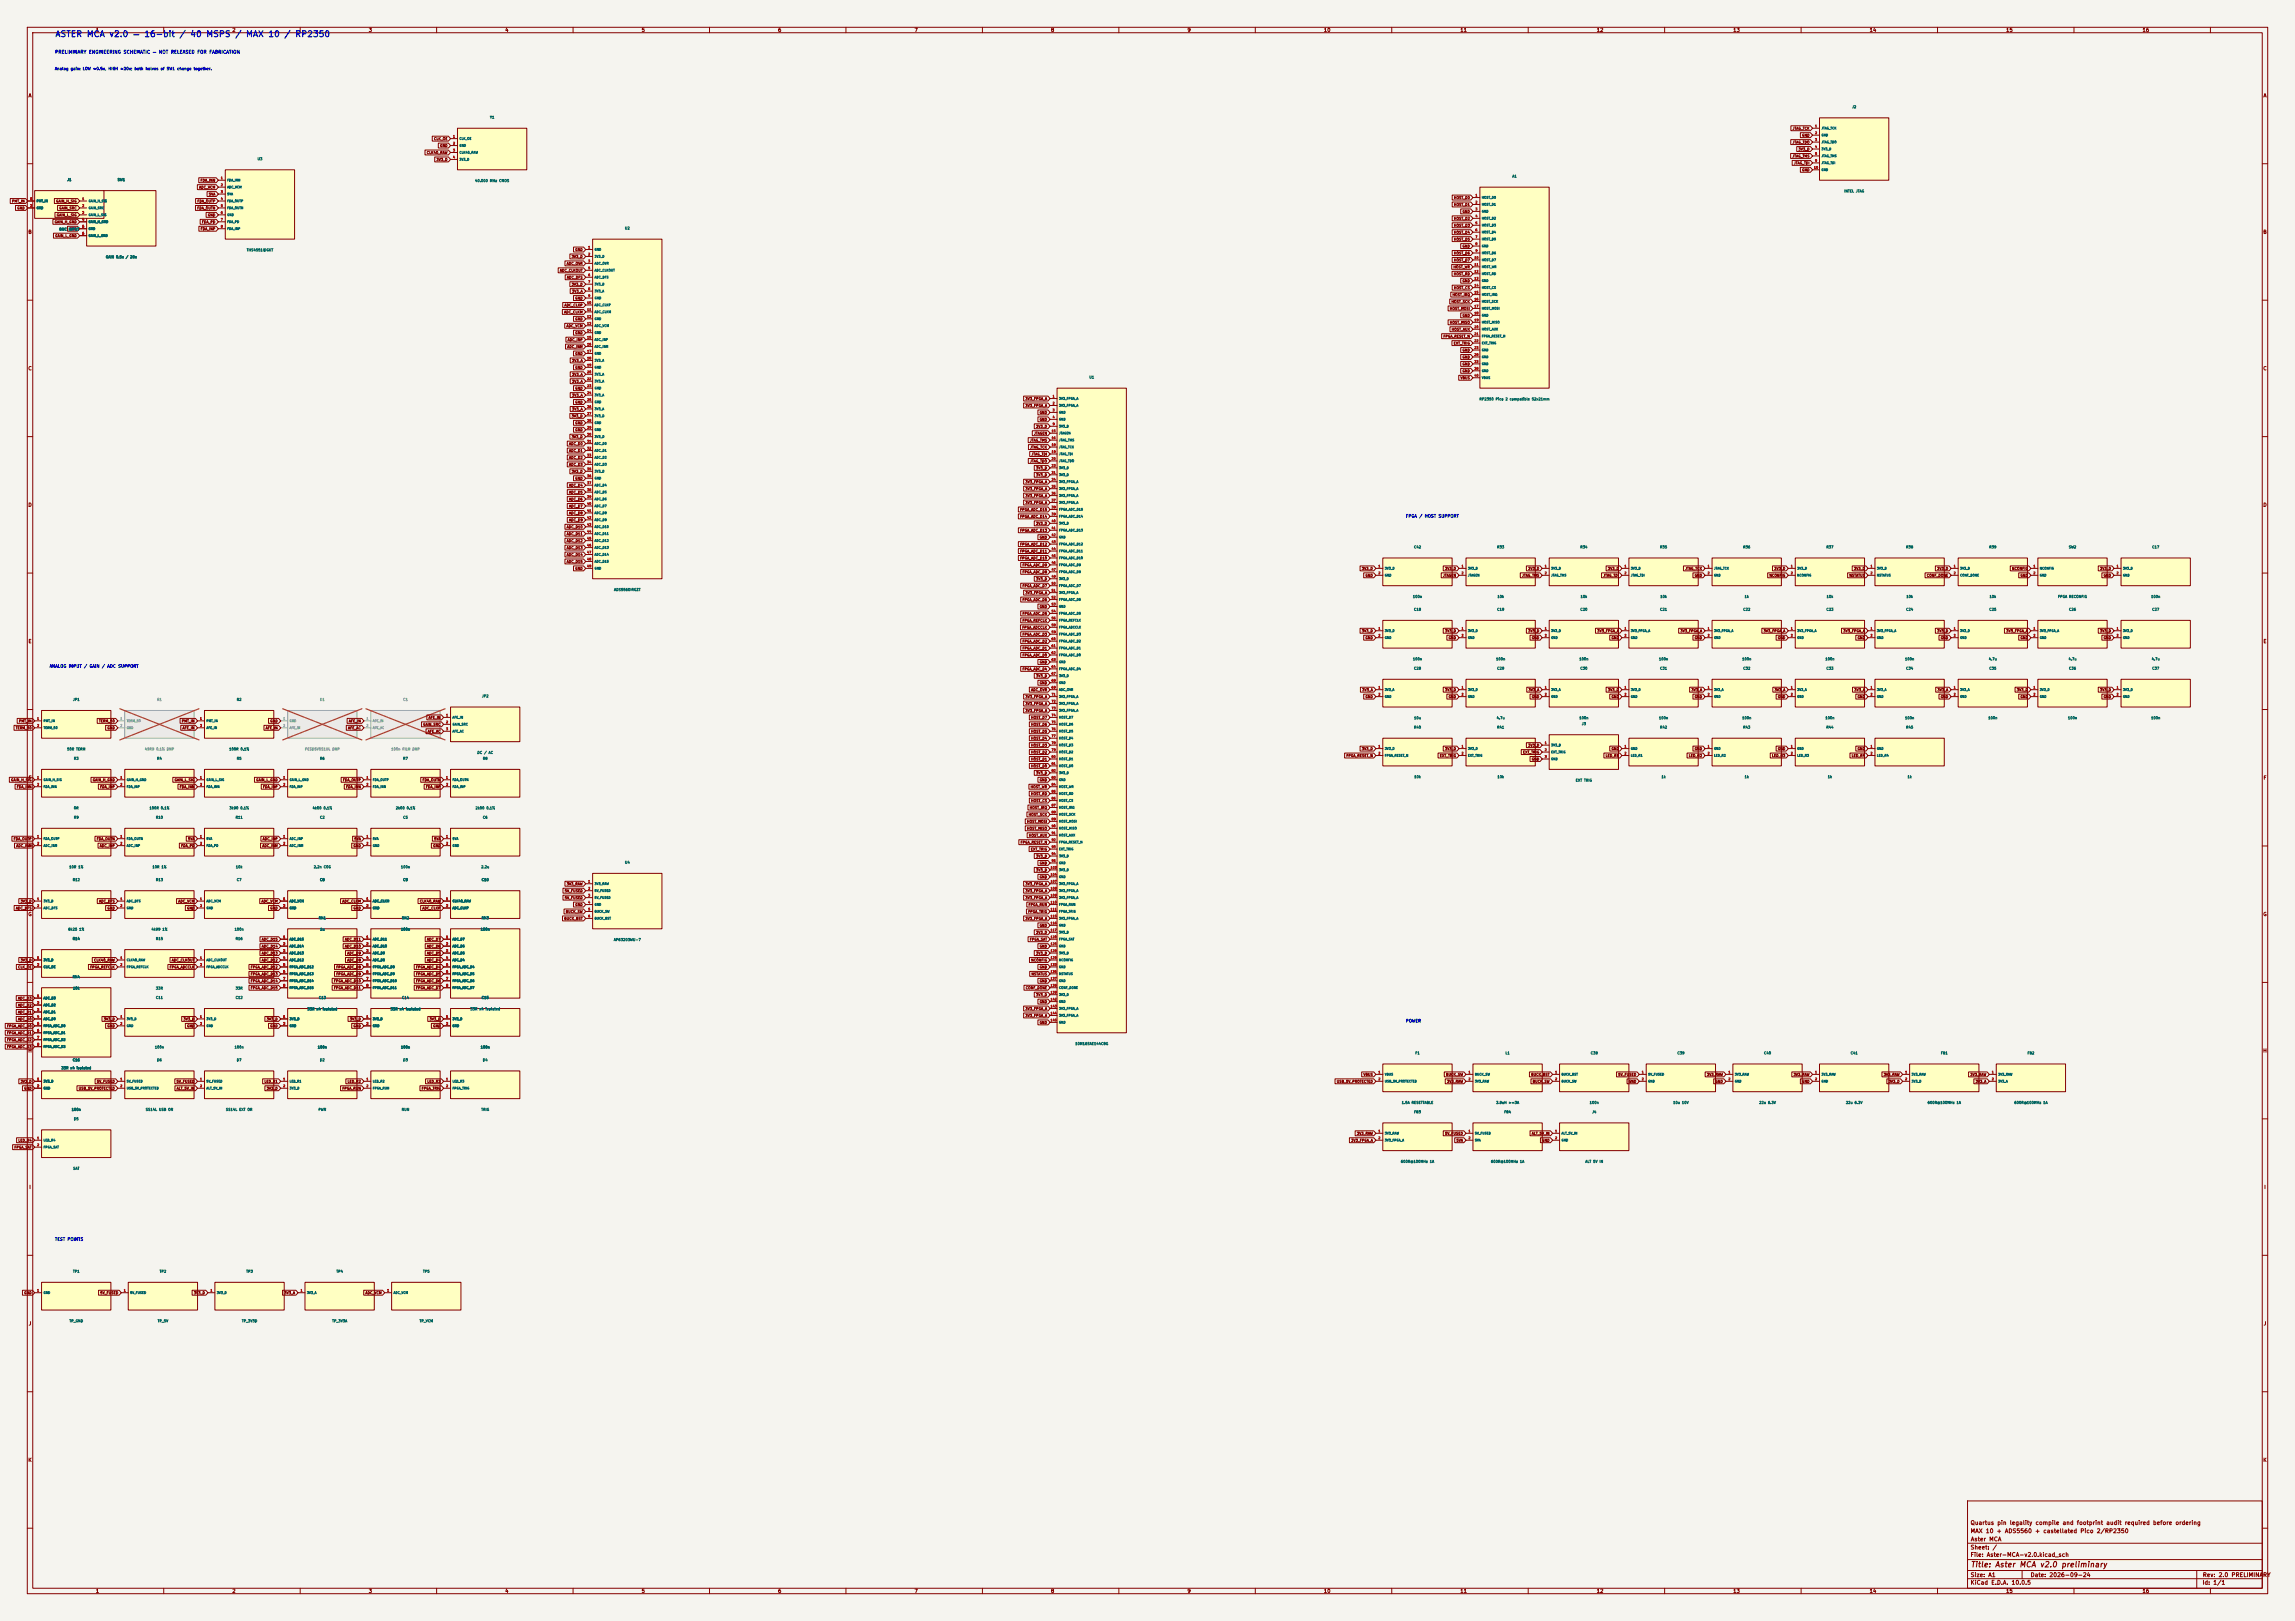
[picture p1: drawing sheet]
<svg xmlns="http://www.w3.org/2000/svg" width="841mm" height="594mm" viewBox="0 0 841 594" stroke-linecap="round" stroke-linejoin="round" font-family="sans-serif">
<defs><g id="words">
<text font-size="2.2" fill="#0000c2" x="20.1" y="14.1">ASTER MCA v2.0 — 16-bit / 40 MSPS / MAX 10 / RP2350</text>
<text font-size="2" fill="#840000" x="722" y="574.8">Title: Aster MCA v2.0 preliminary</text>
<g font-size="1.5" fill="#840000">
<text x="721.9" y="562.1">MAX 10 + ADS5560 + castellated Pico 2/RP2350</text>
<text x="721.9" y="559.1">Quartus pin legality compile and footprint audit required before ordering</text>
<text x="721.9" y="568.1">Sheet: /</text>
<text x="722" y="565.1">Aster MCA</text>
<text x="721.9" y="570.8">File: Aster-MCA-v2.0.kicad_sch</text>
<text x="721.9" y="581">KiCad E.D.A. 10.0.5</text>
<text x="721.9" y="578.2">Size: A1</text>
<text x="743.9" y="578.2">Date: 2026-09-24</text>
<text x="806.9" y="581">Id: 1/1</text>
<text x="807" y="578.2">Rev: 2.0 PRELIMINARY</text>
</g>
<g font-size="1.3" fill="#840000">
<text x="35" y="12">1</text>
<text x="85" y="12">2</text>
<text x="135" y="12">3</text>
<text x="185" y="12">4</text>
<text x="235" y="12">5</text>
<text x="285" y="12">6</text>
<text x="335" y="12">7</text>
<text x="385" y="12">8</text>
<text x="435" y="12">9</text>
<text x="485" y="12">10</text>
<text x="535" y="12">11</text>
<text x="585" y="12">12</text>
<text x="635" y="12">13</text>
<text x="685" y="12">14</text>
<text x="735" y="12">15</text>
<text x="785" y="12">16</text>
<text x="10.3" y="36">A</text>
<text x="829.3" y="36">A</text>
<text x="10.2" y="86">B</text>
<text x="829.2" y="86">B</text>
<text x="10.2" y="136">C</text>
<text x="829.2" y="136">C</text>
<text x="10.2" y="186">D</text>
<text x="829.2" y="186">D</text>
<text x="10.3" y="236">E</text>
<text x="829.3" y="236">E</text>
<text x="10.3" y="286">F</text>
<text x="829.3" y="286">F</text>
<text x="10.2" y="336">G</text>
<text x="829.2" y="336">G</text>
<text x="10.2" y="386">H</text>
<text x="829.2" y="386">H</text>
<text x="10.6" y="436">I</text>
<text x="829.6" y="436">I</text>
<text x="10.4" y="486">J</text>
<text x="829.4" y="486">J</text>
<text x="10.2" y="536">K</text>
<text x="829.2" y="536">K</text>
<text x="35" y="584">1</text>
<text x="85" y="584">2</text>
<text x="135" y="584">3</text>
<text x="185" y="584">4</text>
<text x="235" y="584">5</text>
<text x="285" y="584">6</text>
<text x="335" y="584">7</text>
<text x="385" y="584">8</text>
<text x="435" y="584">9</text>
<text x="485" y="584">10</text>
<text x="535" y="584">11</text>
<text x="585" y="584">12</text>
<text x="635" y="584">13</text>
<text x="685" y="584">14</text>
<text x="735" y="584">15</text>
<text x="785" y="584">16</text>
</g>
<text font-size="1.2" fill="#0000c2" x="20" y="20">PRELIMINARY ENGINEERING SCHEMATIC — NOT RELEASED FOR FABRICATION</text>
<g font-size="1.1" fill="#0000c2">
<text x="515" y="189.9">FPGA / HOST SUPPORT</text>
<text x="18" y="244.9">ANALOG INPUT / GAIN / ADC SUPPORT</text>
<text x="515" y="374.9">POWER</text>
<text x="20" y="454.9">TEST POINTS</text>
</g>
<text font-size="1" fill="#0000c2" x="20" y="25.9">Analog gain: LOW ≈0.5x, HIGH ≈20x; both halves of SW1 change together.</text>
<g font-size=".9" fill="#006464">
<text x="678.6" y="39.9">J2</text>
<text x="179.4" y="43.7">Y1</text>
<text x="94.3" y="58.9">U3</text>
<text x="554.1" y="65.3">A1</text>
<text x="24.5" y="66.5">J1</text>
<text x="43" y="66.5">SW1</text>
<text x="174" y="66.9">40.000 MHz CMOS</text>
<text x="675.7" y="70.7">INTEL JTAG</text>
<text x="21.6" y="84.7">BNC INPUT</text>
<text x="228.9" y="84.3">U2</text>
<text x="38.7" y="94.8">GAIN 0.5x / 20x</text>
<text x="90.3" y="92.3">THS4551IDGKT</text>
<text x="399.1" y="138.9">U1</text>
<text x="542" y="146.9">RP2350 Pico 2 compatible 52x21mm</text>
<text x="518" y="201.1">C42</text>
<text x="548.5" y="201.1">R33</text>
<text x="579" y="201.1">R34</text>
<text x="608.2" y="201.1">R35</text>
<text x="638.7" y="201.1">R36</text>
<text x="669.2" y="201.1">R37</text>
<text x="698.4" y="201.1">R38</text>
<text x="728.9" y="201.1">R39</text>
<text x="758" y="201.1">SW2</text>
<text x="788.5" y="201.1">C17</text>
<text x="224.9" y="216.8">ADS5560IRGZT</text>
<text x="517.6" y="219.3">100n</text>
<text x="548.6" y="219.3">10k</text>
<text x="579.1" y="219.3">10k</text>
<text x="608.3" y="219.3">10k</text>
<text x="639.2" y="219.3">1k</text>
<text x="669.2" y="219.3">10k</text>
<text x="698.5" y="219.3">10k</text>
<text x="728.9" y="219.3">10k</text>
<text x="754.1" y="219.3">FPGA RECONFIG</text>
<text x="788.2" y="219.3">100n</text>
<text x="518" y="224">C18</text>
<text x="548.5" y="224">C19</text>
<text x="579" y="224">C20</text>
<text x="608.2" y="224">C21</text>
<text x="638.7" y="224">C22</text>
<text x="669.2" y="224">C23</text>
<text x="698.4" y="224">C24</text>
<text x="728.9" y="224">C25</text>
<text x="758.1" y="224">C26</text>
<text x="788.5" y="224">C27</text>
<text x="517.6" y="242.2">100n</text>
<text x="518" y="245.6">C28</text>
<text x="548.1" y="242.2">100n</text>
<text x="548.5" y="245.6">C29</text>
<text x="578.6" y="242.2">100n</text>
<text x="579" y="245.6">C30</text>
<text x="607.8" y="242.2">100n</text>
<text x="608.2" y="245.6">C31</text>
<text x="638.3" y="242.2">100n</text>
<text x="638.7" y="245.6">C32</text>
<text x="668.8" y="242.2">100n</text>
<text x="669.2" y="245.6">C33</text>
<text x="698" y="242.2">100n</text>
<text x="698.4" y="245.6">C34</text>
<text x="728.7" y="242.2">4.7u</text>
<text x="728.9" y="245.6">C35</text>
<text x="757.9" y="242.2">4.7u</text>
<text x="758.1" y="245.6">C36</text>
<text x="788.4" y="242.2">4.7u</text>
<text x="788.5" y="245.6">C37</text>
<text x="26.6" y="257">JP1</text>
<text x="86.7" y="257">R2</text>
<text x="176.5" y="255.8">JP2</text>
<text x="518.1" y="263.8">10u</text>
<text x="548.3" y="263.8">4.7u</text>
<text x="578.6" y="263.8">100n</text>
<text x="607.8" y="263.8">100n</text>
<text x="638.3" y="263.8">100n</text>
<text x="668.8" y="263.8">100n</text>
<text x="698" y="263.8">100n</text>
<text x="728.5" y="263.8">100n</text>
<text x="757.7" y="263.8">100n</text>
<text x="788.2" y="263.8">100n</text>
<text x="518" y="267.2">R40</text>
<text x="548.5" y="267.2">R41</text>
<text x="579.5" y="265.9">J3</text>
<text x="608.2" y="267.2">R42</text>
<text x="638.7" y="267.2">R43</text>
<text x="669.2" y="267.2">R44</text>
<text x="698.4" y="267.2">R45</text>
<text x="24.5" y="275.2">50R TERM</text>
<text x="83.9" y="275.2">100R 0.1%</text>
<text x="27" y="278.6">R3</text>
<text x="57.5" y="278.6">R4</text>
<text x="86.7" y="278.6">R5</text>
<text x="117.1" y="278.6">R6</text>
<text x="147.6" y="278.6">R7</text>
<text x="174.8" y="276.5">DC / AC</text>
<text x="176.8" y="278.6">R8</text>
<text x="518.1" y="285.3">10k</text>
<text x="548.6" y="285.3">10k</text>
<text x="577.3" y="286.6">EXT TRIG</text>
<text x="608.7" y="285.3">1k</text>
<text x="639.2" y="285.3">1k</text>
<text x="669.7" y="285.3">1k</text>
<text x="698.9" y="285.3">1k</text>
<text x="27" y="296.8">0R</text>
<text x="54.7" y="296.8">100R 0.1%</text>
<text x="84" y="296.8">3k90 0.1%</text>
<text x="114.4" y="296.8">4k00 0.1%</text>
<text x="144.9" y="296.8">2k00 0.1%</text>
<text x="174.1" y="296.8">2k00 0.1%</text>
<text x="27" y="300.2">R9</text>
<text x="57" y="300.2">R10</text>
<text x="86.2" y="300.2">R11</text>
<text x="117.1" y="300.2">C2</text>
<text x="147.6" y="300.2">C5</text>
<text x="176.8" y="300.2">C6</text>
<text x="228.9" y="316.7">U4</text>
<text x="25.3" y="318.4">10R 1%</text>
<text x="26.5" y="323.1">R12</text>
<text x="55.7" y="318.4">10R 1%</text>
<text x="57" y="323.1">R13</text>
<text x="86.3" y="318.4">10k</text>
<text x="86.7" y="323.1">C7</text>
<text x="114.9" y="318.4">2.2n C0G</text>
<text x="117.1" y="323.1">C8</text>
<text x="146.8" y="318.4">100n</text>
<text x="147.6" y="323.1">C9</text>
<text x="176.2" y="318.4">2.2u</text>
<text x="176.4" y="323.1">C10</text>
<text x="24.9" y="341.2">8k25 1%</text>
<text x="55.4" y="341.2">4k99 1%</text>
<text x="85.8" y="341.2">100n</text>
<text x="116.7" y="337">RN1</text>
<text x="117.2" y="341.2">1u</text>
<text x="146.8" y="341.2">100n</text>
<text x="147.1" y="337">RN2</text>
<text x="176" y="341.2">100n</text>
<text x="176.4" y="337">RN3</text>
<text x="26.5" y="344.7">R14</text>
<text x="57" y="344.7">R15</text>
<text x="86.2" y="344.7">R16</text>
<text x="224.8" y="345">AP63203WU-7</text>
<text x="26.5" y="358.6">RN4</text>
<text x="26.6" y="362.8">10k</text>
<text x="57" y="362.8">33R</text>
<text x="86.2" y="362.8">33R</text>
<text x="57" y="366.2">C11</text>
<text x="86.2" y="366.2">C12</text>
<text x="112.6" y="370.4">33R x4 isolated</text>
<text x="116.7" y="366.2">C13</text>
<text x="143" y="370.4">33R x4 isolated</text>
<text x="147.2" y="366.2">C14</text>
<text x="172.2" y="370.4">33R x4 isolated</text>
<text x="176.4" y="366.2">C15</text>
<text x="393.9" y="383.1">10M16SAE144C8G</text>
<text x="26.5" y="389.1">C16</text>
<text x="56.6" y="384.4">100n</text>
<text x="57.5" y="389.1">D6</text>
<text x="85.8" y="384.4">100n</text>
<text x="86.7" y="389.1">D7</text>
<text x="116.3" y="384.4">100n</text>
<text x="117.1" y="389.1">D2</text>
<text x="146.8" y="384.4">100n</text>
<text x="147.6" y="389.1">D3</text>
<text x="176" y="384.4">100n</text>
<text x="176.8" y="389.1">D4</text>
<text x="518.5" y="386.6">F1</text>
<text x="551.6" y="386.6">L1</text>
<text x="582.8" y="386.6">C38</text>
<text x="614.6" y="386.6">C39</text>
<text x="646.3" y="386.6">C40</text>
<text x="678.1" y="386.6">C41</text>
<text x="711.1" y="386.6">FB1</text>
<text x="742.9" y="386.6">FB2</text>
<text x="22.4" y="392">33R x4 isolated</text>
<text x="26.2" y="407.3">100n</text>
<text x="53.3" y="407.3">SS14L USB OR</text>
<text x="82.7" y="407.3">SS14L EXT OR</text>
<text x="116.6" y="407.3">PWR</text>
<text x="147.1" y="407.3">RUN</text>
<text x="176.3" y="407.3">TRIG</text>
<text x="513.6" y="404.7">1.5A RESETTABLE</text>
<text x="548.1" y="404.7">3.9uH &gt;=3A</text>
<text x="582.4" y="404.7">100n</text>
<text x="613" y="404.7">10u 10V</text>
<text x="644.5" y="404.7">22u 6.3V</text>
<text x="676.3" y="404.7">22u 6.3V</text>
<text x="706.3" y="404.7">600R@100MHz 1A</text>
<text x="738" y="404.7">600R@100MHz 1A</text>
<text x="27" y="410.7">D5</text>
<text x="518.1" y="408.2">FB3</text>
<text x="551.1" y="408.2">FB4</text>
<text x="583.3" y="408.2">J4</text>
<text x="26.7" y="428.9">SAT</text>
<text x="513.2" y="426.3">600R@100MHz 1A</text>
<text x="546.3" y="426.3">600R@100MHz 1A</text>
<text x="580.8" y="426.3">ALT 5V IN</text>
<text x="26.6" y="466.6">TP1</text>
<text x="58.4" y="466.6">TP2</text>
<text x="90.1" y="466.6">TP3</text>
<text x="123.1" y="466.6">TP4</text>
<text x="154.9" y="466.6">TP5</text>
<text x="25.3" y="484.7">TP_GND</text>
<text x="57.7" y="484.7">TP_5V</text>
<text x="88.5" y="484.7">TP_3V3D</text>
<text x="121.6" y="484.7">TP_3V3A</text>
<text x="153.6" y="484.7">TP_VCM</text>
</g>
<g font-size=".9" fill="#840000">
<text x="656.8" y="47.7">JTAG_TCK</text>
<text x="158.9" y="51.5">CLK_OE</text>
<text x="656.8" y="52.8">JTAG_TDO</text>
<text x="660.3" y="50.3">GND</text>
<text x="156.3" y="56.6">CLK40_RAW</text>
<text x="159.8" y="59.2">3V3_D</text>
<text x="161.2" y="54.1">GND</text>
<text x="656.7" y="57.9">JTAG_TMS</text>
<text x="658.9" y="55.4">3V3_D</text>
<text x="657.3" y="60.4">JTAG_TDI</text>
<text x="660.3" y="63">GND</text>
<text x="72.9" y="69.3">ADC_VCM</text>
<text x="73.4" y="66.8">FDA_INN</text>
<text x="76.4" y="71.9">5VA</text>
<text x="4.3" y="74.4">PMT_IN</text>
<text x="6.2" y="76.9">GND</text>
<text x="20.5" y="74.4">GAIN_H_SIG</text>
<text x="21.6" y="76.9">GAIN_SRC</text>
<text x="72.2" y="76.9">FDA_OUTN</text>
<text x="72.2" y="74.4">FDA_OUTP</text>
<text x="532.7" y="73.1">HOST_D0</text>
<text x="532.7" y="75.7">HOST_D1</text>
<text x="19.9" y="82">GAIN_H_GND</text>
<text x="20.7" y="79.5">GAIN_L_SIG</text>
<text x="73.9" y="82">FDA_PD</text>
<text x="76.1" y="79.5">GND</text>
<text x="532.7" y="80.8">HOST_D2</text>
<text x="532.7" y="83.3">HOST_D3</text>
<text x="535.8" y="78.2">GND</text>
<text x="20.1" y="87.1">GAIN_L_GND</text>
<text x="25.3" y="84.6">GND</text>
<text x="73.4" y="84.6">FDA_INP</text>
<text x="532.7" y="85.8">HOST_D4</text>
<text x="532.7" y="88.4">HOST_D5</text>
<text x="209.4" y="94.7">3V3_D</text>
<text x="210.7" y="92.2">GND</text>
<text x="532.7" y="93.5">HOST_D6</text>
<text x="532.7" y="96">HOST_D7</text>
<text x="535.8" y="90.9">GND</text>
<text x="205.1" y="99.8">ADC_CLKOUT</text>
<text x="207.6" y="97.3">ADC_OVR</text>
<text x="532.5" y="98.5">HOST_WR</text>
<text x="532.6" y="101.1">HOST_RD</text>
<text x="207.6" y="102.3">ADC_DFS</text>
<text x="209.4" y="104.9">3V3_D</text>
<text x="209.5" y="107.4">3V3_A</text>
<text x="532.7" y="106.2">HOST_CS</text>
<text x="535.8" y="103.6">GND</text>
<text x="206.7" y="112.5">ADC_CLKP</text>
<text x="210.7" y="110">GND</text>
<text x="531.2" y="113.8">HOST_MOSI</text>
<text x="531.8" y="111.2">HOST_SCK</text>
<text x="532.2" y="108.7">HOST_IRQ</text>
<text x="206.6" y="115">ADC_CLKM</text>
<text x="210.7" y="117.6">GND</text>
<text x="531.2" y="118.9">HOST_MISO</text>
<text x="535.8" y="116.3">GND</text>
<text x="207.5" y="120.1">ADC_VCM</text>
<text x="207.9" y="125.2">ADC_INP</text>
<text x="210.7" y="122.7">GND</text>
<text x="528.8" y="123.9">FPGA_RESET_N</text>
<text x="531.9" y="121.4">HOST_AUX</text>
<text x="207.8" y="127.7">ADC_INM</text>
<text x="210.7" y="130.3">GND</text>
<text x="532.6" y="126.5">EXT_TRIG</text>
<text x="535.8" y="129">GND</text>
<text x="535.8" y="131.6">GND</text>
<text x="209.5" y="132.8">3V3_A</text>
<text x="209.5" y="137.9">3V3_A</text>
<text x="210.7" y="135.4">GND</text>
<text x="535.8" y="134.1">GND</text>
<text x="535.8" y="136.6">GND</text>
<text x="209.5" y="140.4">3V3_A</text>
<text x="210.7" y="143">GND</text>
<text x="535.1" y="139.2">VBUS</text>
<text x="209.5" y="145.5">3V3_A</text>
<text x="210.7" y="148.1">GND</text>
<text x="375.6" y="149.3">3V3_FPGA_A</text>
<text x="375.6" y="146.8">3V3_FPGA_A</text>
<text x="209.4" y="153.1">3V3_D</text>
<text x="209.5" y="150.6">3V3_A</text>
<text x="210.7" y="155.7">GND</text>
<text x="380.9" y="154.4">GND</text>
<text x="380.9" y="151.9">GND</text>
<text x="209.4" y="160.8">3V3_D</text>
<text x="210.7" y="158.2">GND</text>
<text x="378.8" y="159.5">JTAGEN</text>
<text x="379.5" y="157">3V3_D</text>
<text x="208.4" y="163.3">ADC_D0</text>
<text x="208.4" y="165.8">ADC_D1</text>
<text x="377.3" y="162">JTAG_TMS</text>
<text x="377.4" y="164.6">JTAG_TCK</text>
<text x="377.9" y="167.1">JTAG_TDI</text>
<text x="208.4" y="168.4">ADC_D2</text>
<text x="208.4" y="170.9">ADC_D3</text>
<text x="209.4" y="173.5">3V3_D</text>
<text x="377.4" y="169.7">JTAG_TDO</text>
<text x="379.5" y="172.2">3V3_D</text>
<text x="208.4" y="178.5">ADC_D4</text>
<text x="210.7" y="176">GND</text>
<text x="375.6" y="179.8">3V3_FPGA_A</text>
<text x="375.6" y="177.3">3V3_FPGA_A</text>
<text x="379.5" y="174.7">3V3_D</text>
<text x="208.4" y="181.1">ADC_D5</text>
<text x="208.4" y="183.6">ADC_D6</text>
<text x="375.6" y="184.9">3V3_FPGA_A</text>
<text x="375.6" y="182.4">3V3_FPGA_A</text>
<text x="208.4" y="186.2">ADC_D7</text>
<text x="208.4" y="188.7">ADC_D8</text>
<text x="208.4" y="191.2">ADC_D9</text>
<text x="373.7" y="190">FPGA_ADC_D14</text>
<text x="373.7" y="187.4">FPGA_ADC_D15</text>
<text x="207.6" y="193.8">ADC_D10</text>
<text x="207.6" y="196.3">ADC_D11</text>
<text x="373.7" y="195.1">FPGA_ADC_D13</text>
<text x="379.5" y="192.5">3V3_D</text>
<text x="380.9" y="197.6">GND</text>
<text x="207.6" y="198.9">ADC_D12</text>
<text x="207.6" y="201.4">ADC_D13</text>
<text x="207.6" y="203.9">ADC_D14</text>
<text x="373.7" y="202.7">FPGA_ADC_D11</text>
<text x="373.7" y="200.1">FPGA_ADC_D12</text>
<text x="207.6" y="206.5">ADC_D15</text>
<text x="210.7" y="209">GND</text>
<text x="373.7" y="205.2">FPGA_ADC_D10</text>
<text x="374.6" y="207.8">FPGA_ADC_D9</text>
<text x="498.9" y="209">3V3_D</text>
<text x="529.4" y="209">3V3_D</text>
<text x="559.9" y="209">3V3_D</text>
<text x="589.1" y="209">3V3_D</text>
<text x="617.4" y="209">JTAG_TCK</text>
<text x="650" y="209">3V3_D</text>
<text x="679.3" y="209">3V3_D</text>
<text x="709.7" y="209">3V3_D</text>
<text x="737.2" y="209">NCONFIG</text>
<text x="769.4" y="209">3V3_D</text>
<text x="374.6" y="215.4">FPGA_ADC_D7</text>
<text x="374.6" y="210.3">FPGA_ADC_D8</text>
<text x="379.5" y="212.8">3V3_D</text>
<text x="500.2" y="211.6">GND</text>
<text x="528.7" y="211.6">JTAGEN</text>
<text x="557.6" y="211.6">JTAG_TMS</text>
<text x="587.4" y="211.6">JTAG_TDI</text>
<text x="620.9" y="211.6">GND</text>
<text x="648.3" y="211.6">NCONFIG</text>
<text x="677.6" y="211.6">NSTATUS</text>
<text x="706" y="211.6">CONF_DONE</text>
<text x="740.3" y="211.6">GND</text>
<text x="770.8" y="211.6">GND</text>
<text x="374.6" y="220.5">FPGA_ADC_D6</text>
<text x="375.6" y="217.9">3V3_FPGA_A</text>
<text x="374.6" y="225.5">FPGA_ADC_D5</text>
<text x="380.9" y="223">GND</text>
<text x="374.5" y="230.6">FPGA_ADCCLK</text>
<text x="374.6" y="228.1">FPGA_REFCLK</text>
<text x="374.6" y="233.2">FPGA_ADC_D3</text>
<text x="498.9" y="231.9">3V3_D</text>
<text x="529.4" y="231.9">3V3_D</text>
<text x="559.9" y="231.9">3V3_D</text>
<text x="585.2" y="231.9">3V3_FPGA_A</text>
<text x="615.7" y="231.9">3V3_FPGA_A</text>
<text x="646.1" y="231.9">3V3_FPGA_A</text>
<text x="675.4" y="231.9">3V3_FPGA_A</text>
<text x="709.7" y="231.9">3V3_D</text>
<text x="735" y="231.9">3V3_FPGA_A</text>
<text x="769.4" y="231.9">3V3_D</text>
<text x="374.6" y="238.2">FPGA_ADC_D1</text>
<text x="374.6" y="235.7">FPGA_ADC_D2</text>
<text x="500.2" y="234.4">GND</text>
<text x="530.7" y="234.4">GND</text>
<text x="561.2" y="234.4">GND</text>
<text x="590.4" y="234.4">GND</text>
<text x="620.9" y="234.4">GND</text>
<text x="651.4" y="234.4">GND</text>
<text x="680.6" y="234.4">GND</text>
<text x="711.1" y="234.4">GND</text>
<text x="740.3" y="234.4">GND</text>
<text x="770.8" y="234.4">GND</text>
<text x="374.6" y="245.9">FPGA_ADC_D4</text>
<text x="374.6" y="240.8">FPGA_ADC_D0</text>
<text x="380.9" y="243.3">GND</text>
<text x="379.5" y="248.4">3V3_D</text>
<text x="380.9" y="250.9">GND</text>
<text x="375.6" y="256">3V3_FPGA_A</text>
<text x="377.7" y="253.5">ADC_OVR</text>
<text x="499" y="253.5">3V3_A</text>
<text x="500.2" y="256">GND</text>
<text x="529.4" y="253.5">3V3_D</text>
<text x="530.7" y="256">GND</text>
<text x="560" y="253.5">3V3_A</text>
<text x="561.2" y="256">GND</text>
<text x="589.1" y="253.5">3V3_D</text>
<text x="590.4" y="256">GND</text>
<text x="619.7" y="253.5">3V3_A</text>
<text x="620.9" y="256">GND</text>
<text x="650.2" y="253.5">3V3_A</text>
<text x="651.4" y="256">GND</text>
<text x="679.4" y="253.5">3V3_A</text>
<text x="680.6" y="256">GND</text>
<text x="709.9" y="253.5">3V3_A</text>
<text x="711.1" y="256">GND</text>
<text x="738.9" y="253.5">3V3_D</text>
<text x="740.3" y="256">GND</text>
<text x="769.4" y="253.5">3V3_D</text>
<text x="770.8" y="256">GND</text>
<text x="156.9" y="263.6">AFE_IN</text>
<text x="375.6" y="261.1">3V3_FPGA_A</text>
<text x="375.6" y="258.6">3V3_FPGA_A</text>
<text x="377.7" y="263.6">HOST_D7</text>
<text x="5.7" y="267.4">TERM_50</text>
<text x="6.8" y="264.9">PMT_IN</text>
<text x="36.1" y="264.9">TERM_50</text>
<text x="39.2" y="267.4">GND</text>
<text x="66.5" y="264.9">PMT_IN</text>
<text x="66.8" y="267.4">AFE_IN</text>
<text x="97.3" y="267.4">AFE_IN</text>
<text x="98.9" y="264.9">GND</text>
<text x="127.4" y="267.4">AFE_AC</text>
<text x="127.7" y="264.9">AFE_IN</text>
<text x="155" y="266.2">GAIN_SRC</text>
<text x="156.6" y="268.7">AFE_AC</text>
<text x="377.7" y="268.7">HOST_D5</text>
<text x="377.7" y="266.2">HOST_D6</text>
<text x="377.7" y="273.8">HOST_D3</text>
<text x="377.7" y="271.3">HOST_D4</text>
<text x="498.9" y="275.1">3V3_D</text>
<text x="529.4" y="275.1">3V3_D</text>
<text x="559.9" y="273.8">3V3_D</text>
<text x="590.4" y="275.1">GND</text>
<text x="620.9" y="275.1">GND</text>
<text x="651.4" y="275.1">GND</text>
<text x="680.6" y="275.1">GND</text>
<text x="377.7" y="281.4">HOST_D0</text>
<text x="377.7" y="278.9">HOST_D1</text>
<text x="377.7" y="276.3">HOST_D2</text>
<text x="493.3" y="277.6">FPGA_RESET_N</text>
<text x="527.5" y="277.6">EXT_TRIG</text>
<text x="558" y="276.3">EXT_TRIG</text>
<text x="561.2" y="278.9">GND</text>
<text x="588.3" y="277.6">LED_R1</text>
<text x="618.8" y="277.6">LED_R2</text>
<text x="649.2" y="277.6">LED_R3</text>
<text x="678.4" y="277.6">LED_R4</text>
<text x="4" y="286.5">GAIN_H_SIG</text>
<text x="33.9" y="286.5">GAIN_H_GND</text>
<text x="63.9" y="286.5">GAIN_L_SIG</text>
<text x="93.8" y="286.5">GAIN_L_GND</text>
<text x="125.5" y="286.5">FDA_OUTP</text>
<text x="154.7" y="286.5">FDA_OUTN</text>
<text x="379.5" y="284">3V3_D</text>
<text x="380.9" y="286.5">GND</text>
<text x="6.1" y="289">FDA_INN</text>
<text x="36.6" y="289">FDA_INP</text>
<text x="65.7" y="289">FDA_INN</text>
<text x="96.3" y="289">FDA_INP</text>
<text x="126.7" y="289">FDA_INN</text>
<text x="156" y="289">FDA_INP</text>
<text x="377.6" y="289">HOST_WR</text>
<text x="377.7" y="291.6">HOST_RD</text>
<text x="376.8" y="299.2">HOST_SCK</text>
<text x="377.2" y="296.7">HOST_IRQ</text>
<text x="377.7" y="294.1">HOST_CS</text>
<text x="376.2" y="304.3">HOST_MISO</text>
<text x="376.2" y="301.7">HOST_MOSI</text>
<text x="4.9" y="308.1">FDA_OUTP</text>
<text x="5.8" y="310.6">ADC_INM</text>
<text x="35.3" y="308.1">FDA_OUTN</text>
<text x="36.4" y="310.6">ADC_INP</text>
<text x="66.3" y="310.6">FDA_PD</text>
<text x="68.8" y="308.1">5VA</text>
<text x="96" y="310.6">ADC_INM</text>
<text x="96.1" y="308.1">ADC_INP</text>
<text x="129.4" y="310.6">GND</text>
<text x="129.7" y="308.1">5VA</text>
<text x="158.6" y="310.6">GND</text>
<text x="159" y="308.1">5VA</text>
<text x="373.9" y="309.4">FPGA_RESET_N</text>
<text x="376.9" y="306.8">HOST_AUX</text>
<text x="377.7" y="311.9">EXT_TRIG</text>
<text x="379.5" y="314.4">3V3_D</text>
<text x="380.9" y="317">GND</text>
<text x="379.5" y="319.5">3V3_D</text>
<text x="380.9" y="322.1">GND</text>
<text x="206.8" y="327.1">5V_FUSED</text>
<text x="206.8" y="329.7">5V_FUSED</text>
<text x="207.6" y="324.6">3V3_RAW</text>
<text x="375.6" y="329.7">3V3_FPGA_A</text>
<text x="375.6" y="327.1">3V3_FPGA_A</text>
<text x="375.6" y="324.6">3V3_FPGA_A</text>
<text x="5.7" y="333.5">ADC_DFS</text>
<text x="7.4" y="330.9">3V3_D</text>
<text x="36.2" y="330.9">ADC_DFS</text>
<text x="39.2" y="333.5">GND</text>
<text x="65.2" y="330.9">ADC_VCM</text>
<text x="68.4" y="333.5">GND</text>
<text x="95.7" y="330.9">ADC_VCM</text>
<text x="98.9" y="333.5">GND</text>
<text x="125.3" y="330.9">ADC_CLKM</text>
<text x="129.4" y="333.5">GND</text>
<text x="153.7" y="330.9">CLK40_RAW</text>
<text x="154.7" y="333.5">ADC_CLKP</text>
<text x="207.2" y="334.8">BUCK_SW</text>
<text x="210.7" y="332.2">GND</text>
<text x="376.7" y="334.8">FPGA_TRIG</text>
<text x="376.8" y="332.2">FPGA_RUN</text>
<text x="206.7" y="337.3">BUCK_BST</text>
<text x="375.6" y="337.3">3V3_FPGA_A</text>
<text x="380.9" y="339.8">GND</text>
<text x="95.8" y="344.9">ADC_D15</text>
<text x="95.8" y="347.5">ADC_D14</text>
<text x="126.3" y="344.9">ADC_D11</text>
<text x="126.3" y="347.5">ADC_D10</text>
<text x="156.3" y="344.9">ADC_D7</text>
<text x="156.3" y="347.5">ADC_D6</text>
<text x="377.3" y="344.9">FPGA_SAT</text>
<text x="379.5" y="342.4">3V3_D</text>
<text x="380.9" y="347.5">GND</text>
<text x="7.4" y="352.5">3V3_D</text>
<text x="34.3" y="352.5">CLK40_RAW</text>
<text x="62.8" y="352.5">ADC_CLKOUT</text>
<text x="95.8" y="352.5">ADC_D12</text>
<text x="95.8" y="350">ADC_D13</text>
<text x="127.1" y="350">ADC_D9</text>
<text x="127.1" y="352.5">ADC_D8</text>
<text x="156.3" y="350">ADC_D5</text>
<text x="156.3" y="352.5">ADC_D4</text>
<text x="377.8" y="352.5">NCONFIG</text>
<text x="379.5" y="350">3V3_D</text>
<text x="6.5" y="355.1">CLK_OE</text>
<text x="32.9" y="355.1">FPGA_REFCLK</text>
<text x="62.1" y="355.1">FPGA_ADCCLK</text>
<text x="91.8" y="355.1">FPGA_ADC_D12</text>
<text x="91.8" y="357.6">FPGA_ADC_D13</text>
<text x="123.1" y="355.1">FPGA_ADC_D8</text>
<text x="123.1" y="357.6">FPGA_ADC_D9</text>
<text x="152.3" y="355.1">FPGA_ADC_D4</text>
<text x="152.3" y="357.6">FPGA_ADC_D5</text>
<text x="377.9" y="357.6">NSTATUS</text>
<text x="380.9" y="355.1">GND</text>
<text x="91.8" y="360.2">FPGA_ADC_D14</text>
<text x="91.8" y="362.7">FPGA_ADC_D15</text>
<text x="122.2" y="360.2">FPGA_ADC_D10</text>
<text x="122.2" y="362.7">FPGA_ADC_D11</text>
<text x="152.3" y="360.2">FPGA_ADC_D6</text>
<text x="152.3" y="362.7">FPGA_ADC_D7</text>
<text x="375.8" y="362.7">CONF_DONE</text>
<text x="379.5" y="365.2">3V3_D</text>
<text x="380.9" y="360.2">GND</text>
<text x="6.5" y="366.5">ADC_D3</text>
<text x="6.5" y="369">ADC_D2</text>
<text x="6.5" y="371.6">ADC_D1</text>
<text x="375.6" y="370.3">3V3_FPGA_A</text>
<text x="380.9" y="367.8">GND</text>
<text x="2.5" y="376.7">FPGA_ADC_D0</text>
<text x="6.5" y="374.1">ADC_D0</text>
<text x="37.9" y="374.1">3V3_D</text>
<text x="39.2" y="376.7">GND</text>
<text x="67.1" y="374.1">3V3_D</text>
<text x="68.4" y="376.7">GND</text>
<text x="97.6" y="374.1">3V3_D</text>
<text x="98.9" y="376.7">GND</text>
<text x="128.1" y="374.1">3V3_D</text>
<text x="129.4" y="376.7">GND</text>
<text x="157.3" y="374.1">3V3_D</text>
<text x="158.6" y="376.7">GND</text>
<text x="375.6" y="372.9">3V3_FPGA_A</text>
<text x="380.9" y="375.4">GND</text>
<text x="2.5" y="379.2">FPGA_ADC_D1</text>
<text x="2.5" y="381.7">FPGA_ADC_D2</text>
<text x="2.5" y="384.3">FPGA_ADC_D3</text>
<text x="499.5" y="394.4">VBUS</text>
<text x="529.8" y="394.4">BUCK_SW</text>
<text x="561" y="394.4">BUCK_BST</text>
<text x="592.9" y="394.4">5V_FUSED</text>
<text x="625.4" y="394.4">3V3_RAW</text>
<text x="657.1" y="394.4">3V3_RAW</text>
<text x="690.2" y="394.4">3V3_RAW</text>
<text x="721.9" y="394.4">3V3_RAW</text>
<text x="7.4" y="397">3V3_D</text>
<text x="8.8" y="399.5">GND</text>
<text x="28.7" y="399.5">USB_5V_PROTECTED</text>
<text x="35.4" y="397">5V_FUSED</text>
<text x="64.6" y="397">5V_FUSED</text>
<text x="64.6" y="399.5">ALT_5V_IN</text>
<text x="96.8" y="397">LED_R1</text>
<text x="97.6" y="399.5">3V3_D</text>
<text x="125.3" y="399.5">FPGA_RUN</text>
<text x="127.3" y="397">LED_R2</text>
<text x="154.4" y="399.5">FPGA_TRIG</text>
<text x="156.5" y="397">LED_R3</text>
<text x="489.7" y="397">USB_5V_PROTECTED</text>
<text x="530.1" y="397">3V3_RAW</text>
<text x="561.5" y="397">BUCK_SW</text>
<text x="596.8" y="397">GND</text>
<text x="628.5" y="397">GND</text>
<text x="660.3" y="397">GND</text>
<text x="692" y="397">3V3_D</text>
<text x="723.8" y="397">3V3_A</text>
<text x="6.6" y="418.6">LED_R4</text>
<text x="495" y="418.6">3V3_FPGA_A</text>
<text x="497.1" y="416">3V3_RAW</text>
<text x="529.4" y="416">5V_FUSED</text>
<text x="533.6" y="418.6">5VA</text>
<text x="561.2" y="416">ALT_5V_IN</text>
<text x="565" y="418.6">GND</text>
<text x="5.2" y="421.1">FPGA_SAT</text>
<text x="8.8" y="474.5">GND</text>
<text x="36.6" y="474.5">5V_FUSED</text>
<text x="70.9" y="474.5">3V3_D</text>
<text x="104.1" y="474.5">3V3_A</text>
<text x="133.8" y="474.5">ADC_VCM</text>
</g>
<g font-size=".9" fill="#939391">
<text x="57.5" y="257">R1</text>
<text x="117.1" y="257">D1</text>
<text x="147.6" y="257">C1</text>
<text x="53" y="275.2">49R9 0.1% DNP</text>
<text x="111.6" y="275.2">PESD5V0S1UL DNP</text>
<text x="143.3" y="275.2">100n FILM DNP</text>
</g>
<g font-size=".8" fill="#a90000">
<text x="665" y="46.8">1</text>
<text x="165.9" y="50.6">1</text>
<text x="165.9" y="53.1">2</text>
<text x="665" y="49.3">2</text>
<text x="665" y="51.8">3</text>
<text x="165.9" y="55.7">3</text>
<text x="165.9" y="58.2">4</text>
<text x="665" y="54.4">4</text>
<text x="665" y="56.9">5</text>
<text x="665" y="59.5">9</text>
<text x="80.8" y="65.8">1</text>
<text x="664.6" y="62">10</text>
<text x="80.8" y="68.4">2</text>
<text x="80.8" y="70.9">3</text>
<text x="11" y="73.4">1</text>
<text x="11" y="76">2</text>
<text x="30" y="73.4">1</text>
<text x="30" y="76">2</text>
<text x="80.8" y="73.4">4</text>
<text x="80.8" y="76">5</text>
<text x="540.6" y="72.2">1</text>
<text x="540.6" y="74.7">2</text>
<text x="540.6" y="77.2">3</text>
<text x="30" y="78.5">3</text>
<text x="30" y="81.1">4</text>
<text x="30" y="83.6">5</text>
<text x="80.8" y="78.5">6</text>
<text x="80.8" y="81.1">7</text>
<text x="80.8" y="83.6">8</text>
<text x="540.6" y="79.8">4</text>
<text x="540.6" y="82.3">5</text>
<text x="30" y="86.1">6</text>
<text x="540.6" y="84.9">6</text>
<text x="540.6" y="87.4">7</text>
<text x="540.6" y="89.9">8</text>
<text x="215.4" y="91.2">1</text>
<text x="215.4" y="93.8">2</text>
<text x="540.2" y="95">10</text>
<text x="540.6" y="92.5">9</text>
<text x="215.4" y="96.3">3</text>
<text x="215.4" y="98.8">5</text>
<text x="215.4" y="101.4">6</text>
<text x="540.2" y="97.6">11</text>
<text x="540.2" y="100.1">12</text>
<text x="215.4" y="103.9">7</text>
<text x="215.4" y="106.5">8</text>
<text x="540.2" y="102.6">13</text>
<text x="540.2" y="105.2">14</text>
<text x="540.2" y="107.7">15</text>
<text x="215.1" y="111.5">10</text>
<text x="215.4" y="109">9</text>
<text x="540.2" y="110.3">16</text>
<text x="540.2" y="112.8">17</text>
<text x="215.1" y="114.1">11</text>
<text x="215.1" y="116.6">12</text>
<text x="215.1" y="119.2">13</text>
<text x="540.2" y="115.3">18</text>
<text x="540.2" y="117.9">19</text>
<text x="215.1" y="121.7">14</text>
<text x="215.1" y="124.2">15</text>
<text x="540.2" y="120.4">20</text>
<text x="540.2" y="123">21</text>
<text x="540.2" y="125.5">22</text>
<text x="215.1" y="126.8">16</text>
<text x="215.1" y="129.3">17</text>
<text x="215.1" y="131.9">18</text>
<text x="540.2" y="128">23</text>
<text x="540.2" y="130.6">28</text>
<text x="215.1" y="134.4">19</text>
<text x="215.1" y="136.9">20</text>
<text x="540.2" y="133.1">33</text>
<text x="540.2" y="135.7">38</text>
<text x="215.1" y="139.5">22</text>
<text x="215.1" y="142">23</text>
<text x="540.2" y="138.2">40</text>
<text x="215.1" y="144.6">24</text>
<text x="215.1" y="147.1">25</text>
<text x="215.1" y="149.6">26</text>
<text x="385.6" y="145.8">1</text>
<text x="385.6" y="148.4">2</text>
<text x="215.1" y="152.2">27</text>
<text x="215.1" y="154.7">28</text>
<text x="385.6" y="150.9">3</text>
<text x="385.6" y="153.4">4</text>
<text x="385.6" y="156">9</text>
<text x="215.1" y="157.3">29</text>
<text x="215.1" y="159.8">30</text>
<text x="385.2" y="158.5">15</text>
<text x="385.2" y="161.1">16</text>
<text x="215.1" y="162.3">31</text>
<text x="215.1" y="164.9">32</text>
<text x="215.1" y="167.4">33</text>
<text x="385.2" y="163.6">18</text>
<text x="385.2" y="166.1">19</text>
<text x="215.1" y="170">34</text>
<text x="215.1" y="172.5">35</text>
<text x="385.2" y="168.7">20</text>
<text x="385.2" y="171.2">23</text>
<text x="385.2" y="173.8">31</text>
<text x="215.1" y="175">36</text>
<text x="215.1" y="177.6">37</text>
<text x="385.2" y="176.3">34</text>
<text x="385.2" y="178.8">35</text>
<text x="215.1" y="180.1">38</text>
<text x="215.1" y="182.7">39</text>
<text x="215.1" y="185.2">40</text>
<text x="385.2" y="181.4">36</text>
<text x="385.2" y="183.9">37</text>
<text x="215.1" y="187.7">41</text>
<text x="215.1" y="190.3">42</text>
<text x="385.2" y="186.5">38</text>
<text x="385.2" y="189">39</text>
<text x="385.2" y="191.5">40</text>
<text x="215.1" y="192.8">43</text>
<text x="215.1" y="195.4">44</text>
<text x="215.1" y="197.9">45</text>
<text x="385.2" y="194.1">41</text>
<text x="385.2" y="196.6">42</text>
<text x="215.1" y="200.4">46</text>
<text x="215.1" y="203">47</text>
<text x="385.2" y="199.2">43</text>
<text x="385.2" y="201.7">44</text>
<text x="215.1" y="205.5">48</text>
<text x="215.1" y="208.1">49</text>
<text x="385.2" y="204.2">45</text>
<text x="385.2" y="206.8">46</text>
<text x="385.2" y="209.3">47</text>
<text x="505" y="208.1">1</text>
<text x="535.5" y="208.1">1</text>
<text x="566" y="208.1">1</text>
<text x="595.2" y="208.1">1</text>
<text x="625.6" y="208.1">1</text>
<text x="656.1" y="208.1">1</text>
<text x="685.3" y="208.1">1</text>
<text x="715.8" y="208.1">1</text>
<text x="745" y="208.1">1</text>
<text x="775.5" y="208.1">1</text>
<text x="385.2" y="211.9">49</text>
<text x="385.2" y="214.4">50</text>
<text x="505" y="210.6">2</text>
<text x="535.5" y="210.6">2</text>
<text x="566" y="210.6">2</text>
<text x="595.2" y="210.6">2</text>
<text x="625.6" y="210.6">2</text>
<text x="656.1" y="210.6">2</text>
<text x="685.3" y="210.6">2</text>
<text x="715.8" y="210.6">2</text>
<text x="745" y="210.6">2</text>
<text x="775.5" y="210.6">2</text>
<text x="385.2" y="216.9">51</text>
<text x="385.2" y="219.5">52</text>
<text x="385.2" y="222">53</text>
<text x="385.2" y="224.6">54</text>
<text x="385.2" y="227.1">56</text>
<text x="385.2" y="229.6">58</text>
<text x="385.2" y="232.2">59</text>
<text x="505" y="230.9">1</text>
<text x="505" y="233.5">2</text>
<text x="535.5" y="230.9">1</text>
<text x="535.5" y="233.5">2</text>
<text x="566" y="230.9">1</text>
<text x="566" y="233.5">2</text>
<text x="595.2" y="230.9">1</text>
<text x="595.2" y="233.5">2</text>
<text x="625.6" y="230.9">1</text>
<text x="625.6" y="233.5">2</text>
<text x="656.1" y="230.9">1</text>
<text x="656.1" y="233.5">2</text>
<text x="685.3" y="230.9">1</text>
<text x="685.3" y="233.5">2</text>
<text x="715.8" y="230.9">1</text>
<text x="715.8" y="233.5">2</text>
<text x="745" y="230.9">1</text>
<text x="745" y="233.5">2</text>
<text x="775.5" y="230.9">1</text>
<text x="775.5" y="233.5">2</text>
<text x="385.2" y="234.7">60</text>
<text x="385.2" y="237.3">61</text>
<text x="385.2" y="239.8">62</text>
<text x="385.2" y="242.3">63</text>
<text x="385.2" y="244.9">64</text>
<text x="385.2" y="247.4">67</text>
<text x="385.2" y="250">68</text>
<text x="385.2" y="252.5">69</text>
<text x="385.2" y="255">71</text>
<text x="385.2" y="257.6">72</text>
<text x="505" y="252.5">1</text>
<text x="505" y="255">2</text>
<text x="535.5" y="252.5">1</text>
<text x="535.5" y="255">2</text>
<text x="566" y="252.5">1</text>
<text x="566" y="255">2</text>
<text x="595.2" y="252.5">1</text>
<text x="595.2" y="255">2</text>
<text x="625.6" y="252.5">1</text>
<text x="625.6" y="255">2</text>
<text x="656.1" y="252.5">1</text>
<text x="656.1" y="255">2</text>
<text x="685.3" y="252.5">1</text>
<text x="685.3" y="255">2</text>
<text x="715.8" y="252.5">1</text>
<text x="715.8" y="255">2</text>
<text x="745" y="252.5">1</text>
<text x="745" y="255">2</text>
<text x="775.5" y="252.5">1</text>
<text x="775.5" y="255">2</text>
<text x="13.5" y="263.9">1</text>
<text x="73.2" y="263.9">1</text>
<text x="163.4" y="262.7">1</text>
<text x="385.2" y="260.1">73</text>
<text x="385.2" y="262.7">74</text>
<text x="13.5" y="266.5">2</text>
<text x="73.2" y="266.5">2</text>
<text x="163.4" y="265.2">2</text>
<text x="163.4" y="267.7">3</text>
<text x="385.2" y="265.2">75</text>
<text x="385.2" y="267.7">76</text>
<text x="385.2" y="270.3">77</text>
<text x="385.2" y="272.8">78</text>
<text x="385.2" y="275.4">79</text>
<text x="505" y="274.1">1</text>
<text x="535.5" y="274.1">1</text>
<text x="566" y="272.8">1</text>
<text x="566" y="275.4">2</text>
<text x="595.2" y="274.1">1</text>
<text x="625.6" y="274.1">1</text>
<text x="656.1" y="274.1">1</text>
<text x="685.3" y="274.1">1</text>
<text x="385.2" y="277.9">80</text>
<text x="385.2" y="280.4">81</text>
<text x="505" y="276.6">2</text>
<text x="535.5" y="276.6">2</text>
<text x="566" y="277.9">3</text>
<text x="595.2" y="276.6">2</text>
<text x="625.6" y="276.6">2</text>
<text x="656.1" y="276.6">2</text>
<text x="685.3" y="276.6">2</text>
<text x="13.5" y="285.5">1</text>
<text x="44" y="285.5">1</text>
<text x="73.2" y="285.5">1</text>
<text x="103.7" y="285.5">1</text>
<text x="134.2" y="285.5">1</text>
<text x="163.4" y="285.5">1</text>
<text x="385.2" y="283">82</text>
<text x="385.2" y="285.5">83</text>
<text x="13.5" y="288.1">2</text>
<text x="44" y="288.1">2</text>
<text x="73.2" y="288.1">2</text>
<text x="103.7" y="288.1">2</text>
<text x="134.2" y="288.1">2</text>
<text x="163.4" y="288.1">2</text>
<text x="385.2" y="288.1">84</text>
<text x="385.2" y="290.6">85</text>
<text x="385.2" y="293.1">86</text>
<text x="385.2" y="295.7">87</text>
<text x="385.2" y="298.2">88</text>
<text x="385.2" y="300.8">89</text>
<text x="385.2" y="303.3">90</text>
<text x="385.2" y="305.8">91</text>
<text x="13.5" y="307.1">1</text>
<text x="13.5" y="309.7">2</text>
<text x="44" y="307.1">1</text>
<text x="44" y="309.7">2</text>
<text x="73.2" y="307.1">1</text>
<text x="73.2" y="309.7">2</text>
<text x="103.7" y="307.1">1</text>
<text x="103.7" y="309.7">2</text>
<text x="134.2" y="307.1">1</text>
<text x="134.2" y="309.7">2</text>
<text x="163.4" y="307.1">1</text>
<text x="163.4" y="309.7">2</text>
<text x="385.2" y="308.4">92</text>
<text x="385.2" y="310.9">93</text>
<text x="385.2" y="313.5">94</text>
<text x="385.2" y="316">95</text>
<text x="215.4" y="323.6">1</text>
<text x="384.9" y="318.5">103</text>
<text x="384.9" y="321.1">104</text>
<text x="384.9" y="323.6">107</text>
<text x="13.5" y="330">1</text>
<text x="44" y="330">1</text>
<text x="73.2" y="330">1</text>
<text x="103.7" y="330">1</text>
<text x="134.2" y="330">1</text>
<text x="163.4" y="330">1</text>
<text x="215.4" y="326.2">2</text>
<text x="215.4" y="328.7">3</text>
<text x="384.9" y="326.2">108</text>
<text x="384.9" y="328.7">109</text>
<text x="13.5" y="332.5">2</text>
<text x="44" y="332.5">2</text>
<text x="73.2" y="332.5">2</text>
<text x="103.7" y="332.5">2</text>
<text x="134.2" y="332.5">2</text>
<text x="163.4" y="332.5">2</text>
<text x="215.4" y="331.2">4</text>
<text x="215.4" y="333.8">5</text>
<text x="384.9" y="331.2">110</text>
<text x="384.9" y="333.8">111</text>
<text x="215.4" y="336.3">6</text>
<text x="384.9" y="336.3">115</text>
<text x="384.9" y="338.9">116</text>
<text x="384.9" y="341.4">117</text>
<text x="103.7" y="343.9">1</text>
<text x="103.7" y="346.5">2</text>
<text x="134.2" y="343.9">1</text>
<text x="134.2" y="346.5">2</text>
<text x="163.4" y="343.9">1</text>
<text x="163.4" y="346.5">2</text>
<text x="384.9" y="343.9">120</text>
<text x="384.9" y="346.5">125</text>
<text x="13.5" y="351.6">1</text>
<text x="44" y="351.6">1</text>
<text x="73.2" y="351.6">1</text>
<text x="103.7" y="349">3</text>
<text x="103.7" y="351.6">4</text>
<text x="134.2" y="349">3</text>
<text x="134.2" y="351.6">4</text>
<text x="163.4" y="349">3</text>
<text x="163.4" y="351.6">4</text>
<text x="384.9" y="349">128</text>
<text x="384.9" y="351.6">129</text>
<text x="13.5" y="354.1">2</text>
<text x="44" y="354.1">2</text>
<text x="73.2" y="354.1">2</text>
<text x="103.7" y="354.1">5</text>
<text x="103.7" y="356.6">6</text>
<text x="103.7" y="359.2">7</text>
<text x="134.2" y="354.1">5</text>
<text x="134.2" y="356.6">6</text>
<text x="134.2" y="359.2">7</text>
<text x="163.4" y="354.1">5</text>
<text x="163.4" y="356.6">6</text>
<text x="163.4" y="359.2">7</text>
<text x="384.9" y="354.1">133</text>
<text x="384.9" y="356.6">136</text>
<text x="384.9" y="359.2">137</text>
<text x="13.5" y="365.5">1</text>
<text x="103.7" y="361.7">8</text>
<text x="134.2" y="361.7">8</text>
<text x="163.4" y="361.7">8</text>
<text x="384.9" y="361.7">138</text>
<text x="384.9" y="364.3">139</text>
<text x="13.5" y="368.1">2</text>
<text x="13.5" y="370.6">3</text>
<text x="384.9" y="366.8">142</text>
<text x="384.9" y="369.3">143</text>
<text x="384.9" y="371.9">144</text>
<text x="13.5" y="373.2">4</text>
<text x="13.5" y="375.7">5</text>
<text x="44" y="373.2">1</text>
<text x="44" y="375.7">2</text>
<text x="73.2" y="373.2">1</text>
<text x="73.2" y="375.7">2</text>
<text x="103.7" y="373.2">1</text>
<text x="103.7" y="375.7">2</text>
<text x="134.2" y="373.2">1</text>
<text x="134.2" y="375.7">2</text>
<text x="163.4" y="373.2">1</text>
<text x="163.4" y="375.7">2</text>
<text x="384.9" y="374.4">145</text>
<text x="13.5" y="378.2">6</text>
<text x="13.5" y="380.8">7</text>
<text x="13.5" y="383.3">8</text>
<text x="505" y="393.5">1</text>
<text x="538" y="393.5">1</text>
<text x="569.8" y="393.5">1</text>
<text x="601.5" y="393.5">1</text>
<text x="633.3" y="393.5">1</text>
<text x="665" y="393.5">1</text>
<text x="698" y="393.5">1</text>
<text x="729.8" y="393.5">1</text>
<text x="13.5" y="396">1</text>
<text x="13.5" y="398.6">2</text>
<text x="44" y="396">1</text>
<text x="44" y="398.6">2</text>
<text x="73.2" y="396">1</text>
<text x="73.2" y="398.6">2</text>
<text x="103.7" y="396">1</text>
<text x="103.7" y="398.6">2</text>
<text x="134.2" y="396">1</text>
<text x="134.2" y="398.6">2</text>
<text x="163.4" y="396">1</text>
<text x="163.4" y="398.6">2</text>
<text x="505" y="396">2</text>
<text x="538" y="396">2</text>
<text x="569.8" y="396">2</text>
<text x="601.5" y="396">2</text>
<text x="633.3" y="396">2</text>
<text x="665" y="396">2</text>
<text x="698" y="396">2</text>
<text x="729.8" y="396">2</text>
<text x="13.5" y="417.6">1</text>
<text x="505" y="415.1">1</text>
<text x="505" y="417.6">2</text>
<text x="538" y="415.1">1</text>
<text x="538" y="417.6">2</text>
<text x="569.8" y="415.1">1</text>
<text x="569.8" y="417.6">2</text>
<text x="13.5" y="420.1">2</text>
<text x="13.5" y="473.5">1</text>
<text x="45.3" y="473.5">1</text>
<text x="77" y="473.5">1</text>
<text x="110" y="473.5">1</text>
<text x="141.8" y="473.5">1</text>
</g>
<g font-size=".8" fill="#006464">
<text x="667.4" y="47.6">JTAG_TCK</text>
<text x="168.3" y="51.4">CLK_OE</text>
<text x="168.3" y="53.9">GND</text>
<text x="667.4" y="50.1">GND</text>
<text x="667.4" y="52.7">JTAG_TDO</text>
<text x="168.3" y="56.5">CLK40_RAW</text>
<text x="168.3" y="59">3V3_D</text>
<text x="667.4" y="55.2">3V3_D</text>
<text x="667.4" y="57.8">JTAG_TMS</text>
<text x="667.4" y="60.3">JTAG_TDI</text>
<text x="667.4" y="62.8">GND</text>
<text x="83.2" y="66.6">FDA_INN</text>
<text x="83.2" y="69.2">ADC_VCM</text>
<text x="83.2" y="71.7">5VA</text>
<text x="13.3" y="74.3">PMT_IN</text>
<text x="13.3" y="76.8">GND</text>
<text x="32.4" y="74.3">GAIN_H_SIG</text>
<text x="32.4" y="76.8">GAIN_SRC</text>
<text x="83.2" y="74.3">FDA_OUTP</text>
<text x="83.2" y="76.8">FDA_OUTN</text>
<text x="542.9" y="73">HOST_D0</text>
<text x="542.9" y="75.5">HOST_D1</text>
<text x="32.4" y="79.3">GAIN_L_SIG</text>
<text x="32.4" y="81.9">GAIN_H_GND</text>
<text x="83.2" y="79.3">GND</text>
<text x="83.2" y="81.9">FDA_PD</text>
<text x="542.9" y="78.1">GND</text>
<text x="542.9" y="80.6">HOST_D2</text>
<text x="542.9" y="83.2">HOST_D3</text>
<text x="32.4" y="84.4">GND</text>
<text x="32.4" y="87">GAIN_L_GND</text>
<text x="83.2" y="84.4">FDA_INP</text>
<text x="542.9" y="85.7">HOST_D4</text>
<text x="542.9" y="88.2">HOST_D5</text>
<text x="217.8" y="92">GND</text>
<text x="217.8" y="94.6">3V3_D</text>
<text x="542.9" y="90.8">GND</text>
<text x="542.9" y="93.3">HOST_D6</text>
<text x="542.9" y="95.9">HOST_D7</text>
<text x="217.8" y="97.1">ADC_OVR</text>
<text x="217.8" y="99.7">ADC_CLKOUT</text>
<text x="542.9" y="98.4">HOST_WR</text>
<text x="542.9" y="100.9">HOST_RD</text>
<text x="217.8" y="102.2">ADC_DFS</text>
<text x="217.8" y="104.7">3V3_D</text>
<text x="217.8" y="107.3">3V3_A</text>
<text x="542.9" y="103.5">GND</text>
<text x="542.9" y="106">HOST_CS</text>
<text x="217.8" y="109.8">GND</text>
<text x="217.8" y="112.4">ADC_CLKP</text>
<text x="542.9" y="108.6">HOST_IRQ</text>
<text x="542.9" y="111.1">HOST_SCK</text>
<text x="542.9" y="113.6">HOST_MOSI</text>
<text x="217.8" y="114.9">ADC_CLKM</text>
<text x="217.8" y="117.4">GND</text>
<text x="217.8" y="120">ADC_VCM</text>
<text x="542.9" y="116.2">GND</text>
<text x="542.9" y="118.7">HOST_MISO</text>
<text x="217.8" y="122.5">GND</text>
<text x="217.8" y="125.1">ADC_INP</text>
<text x="542.9" y="121.3">HOST_AUX</text>
<text x="542.9" y="123.8">FPGA_RESET_N</text>
<text x="217.8" y="127.6">ADC_INM</text>
<text x="217.8" y="130.1">GND</text>
<text x="542.9" y="126.3">EXT_TRIG</text>
<text x="542.9" y="128.9">GND</text>
<text x="542.9" y="131.4">GND</text>
<text x="217.8" y="132.7">3V3_A</text>
<text x="217.8" y="135.2">GND</text>
<text x="217.8" y="137.8">3V3_A</text>
<text x="542.9" y="134">GND</text>
<text x="542.9" y="136.5">GND</text>
<text x="217.8" y="140.3">3V3_A</text>
<text x="217.8" y="142.8">GND</text>
<text x="542.9" y="139">VBUS</text>
<text x="217.8" y="145.4">3V3_A</text>
<text x="217.8" y="147.9">GND</text>
<text x="388" y="146.7">3V3_FPGA_A</text>
<text x="388" y="149.2">3V3_FPGA_A</text>
<text x="217.8" y="150.5">3V3_A</text>
<text x="217.8" y="153">3V3_D</text>
<text x="217.8" y="155.5">GND</text>
<text x="388" y="151.7">GND</text>
<text x="388" y="154.3">GND</text>
<text x="217.8" y="158.1">GND</text>
<text x="217.8" y="160.6">3V3_D</text>
<text x="388" y="156.8">3V3_D</text>
<text x="388" y="159.4">JTAGEN</text>
<text x="388" y="161.9">JTAG_TMS</text>
<text x="217.8" y="163.2">ADC_D0</text>
<text x="217.8" y="165.7">ADC_D1</text>
<text x="388" y="164.4">JTAG_TCK</text>
<text x="388" y="167">JTAG_TDI</text>
<text x="217.8" y="168.2">ADC_D2</text>
<text x="217.8" y="170.8">ADC_D3</text>
<text x="217.8" y="173.3">3V3_D</text>
<text x="388" y="169.5">JTAG_TDO</text>
<text x="388" y="172.1">3V3_D</text>
<text x="217.8" y="175.9">GND</text>
<text x="217.8" y="178.4">ADC_D4</text>
<text x="388" y="174.6">3V3_D</text>
<text x="388" y="177.1">3V3_FPGA_A</text>
<text x="388" y="179.7">3V3_FPGA_A</text>
<text x="217.8" y="180.9">ADC_D5</text>
<text x="217.8" y="183.5">ADC_D6</text>
<text x="388" y="182.2">3V3_FPGA_A</text>
<text x="388" y="184.8">3V3_FPGA_A</text>
<text x="217.8" y="186">ADC_D7</text>
<text x="217.8" y="188.6">ADC_D8</text>
<text x="217.8" y="191.1">ADC_D9</text>
<text x="388" y="187.3">FPGA_ADC_D15</text>
<text x="388" y="189.8">FPGA_ADC_D14</text>
<text x="217.8" y="193.6">ADC_D10</text>
<text x="217.8" y="196.2">ADC_D11</text>
<text x="388" y="192.4">3V3_D</text>
<text x="388" y="194.9">FPGA_ADC_D13</text>
<text x="388" y="197.5">GND</text>
<text x="217.8" y="198.7">ADC_D12</text>
<text x="217.8" y="201.3">ADC_D13</text>
<text x="217.8" y="203.8">ADC_D14</text>
<text x="388" y="200">FPGA_ADC_D12</text>
<text x="388" y="202.5">FPGA_ADC_D11</text>
<text x="217.8" y="206.3">ADC_D15</text>
<text x="217.8" y="208.9">GND</text>
<text x="388" y="205.1">FPGA_ADC_D10</text>
<text x="388" y="207.6">FPGA_ADC_D9</text>
<text x="507.4" y="208.9">3V3_D</text>
<text x="537.8" y="208.9">3V3_D</text>
<text x="568.3" y="208.9">3V3_D</text>
<text x="597.5" y="208.9">3V3_D</text>
<text x="628" y="208.9">JTAG_TCK</text>
<text x="658.5" y="208.9">3V3_D</text>
<text x="687.7" y="208.9">3V3_D</text>
<text x="718.2" y="208.9">3V3_D</text>
<text x="747.4" y="208.9">NCONFIG</text>
<text x="777.9" y="208.9">3V3_D</text>
<text x="388" y="210.2">FPGA_ADC_D8</text>
<text x="388" y="212.7">3V3_D</text>
<text x="388" y="215.2">FPGA_ADC_D7</text>
<text x="507.4" y="211.4">GND</text>
<text x="537.8" y="211.4">JTAGEN</text>
<text x="568.3" y="211.4">JTAG_TMS</text>
<text x="597.5" y="211.4">JTAG_TDI</text>
<text x="628" y="211.4">GND</text>
<text x="658.5" y="211.4">NCONFIG</text>
<text x="687.7" y="211.4">NSTATUS</text>
<text x="718.2" y="211.4">CONF_DONE</text>
<text x="747.4" y="211.4">GND</text>
<text x="777.9" y="211.4">GND</text>
<text x="388" y="217.8">3V3_FPGA_A</text>
<text x="388" y="220.3">FPGA_ADC_D6</text>
<text x="388" y="222.9">GND</text>
<text x="388" y="225.4">FPGA_ADC_D5</text>
<text x="388" y="227.9">FPGA_REFCLK</text>
<text x="388" y="230.5">FPGA_ADCCLK</text>
<text x="388" y="233">FPGA_ADC_D3</text>
<text x="507.4" y="231.7">3V3_D</text>
<text x="537.8" y="231.7">3V3_D</text>
<text x="568.3" y="231.7">3V3_D</text>
<text x="597.5" y="231.7">3V3_FPGA_A</text>
<text x="628" y="231.7">3V3_FPGA_A</text>
<text x="658.5" y="231.7">3V3_FPGA_A</text>
<text x="687.7" y="231.7">3V3_FPGA_A</text>
<text x="718.2" y="231.7">3V3_D</text>
<text x="747.4" y="231.7">3V3_FPGA_A</text>
<text x="777.9" y="231.7">3V3_D</text>
<text x="388" y="235.6">FPGA_ADC_D2</text>
<text x="388" y="238.1">FPGA_ADC_D1</text>
<text x="507.4" y="234.3">GND</text>
<text x="537.8" y="234.3">GND</text>
<text x="568.3" y="234.3">GND</text>
<text x="597.5" y="234.3">GND</text>
<text x="628" y="234.3">GND</text>
<text x="658.5" y="234.3">GND</text>
<text x="687.7" y="234.3">GND</text>
<text x="718.2" y="234.3">GND</text>
<text x="747.4" y="234.3">GND</text>
<text x="777.9" y="234.3">GND</text>
<text x="388" y="240.6">FPGA_ADC_D0</text>
<text x="388" y="243.2">GND</text>
<text x="388" y="245.7">FPGA_ADC_D4</text>
<text x="388" y="248.3">3V3_D</text>
<text x="388" y="250.8">GND</text>
<text x="388" y="253.3">ADC_OVR</text>
<text x="388" y="255.9">3V3_FPGA_A</text>
<text x="507.4" y="253.3">3V3_A</text>
<text x="507.4" y="255.9">GND</text>
<text x="537.8" y="253.3">3V3_D</text>
<text x="537.8" y="255.9">GND</text>
<text x="568.3" y="253.3">3V3_A</text>
<text x="568.3" y="255.9">GND</text>
<text x="597.5" y="253.3">3V3_D</text>
<text x="597.5" y="255.9">GND</text>
<text x="628" y="253.3">3V3_A</text>
<text x="628" y="255.9">GND</text>
<text x="658.5" y="253.3">3V3_A</text>
<text x="658.5" y="255.9">GND</text>
<text x="687.7" y="253.3">3V3_A</text>
<text x="687.7" y="255.9">GND</text>
<text x="718.2" y="253.3">3V3_A</text>
<text x="718.2" y="255.9">GND</text>
<text x="747.4" y="253.3">3V3_D</text>
<text x="747.4" y="255.9">GND</text>
<text x="777.9" y="253.3">3V3_D</text>
<text x="777.9" y="255.9">GND</text>
<text x="165.7" y="263.5">AFE_IN</text>
<text x="388" y="258.4">3V3_FPGA_A</text>
<text x="388" y="261">3V3_FPGA_A</text>
<text x="388" y="263.5">HOST_D7</text>
<text x="15.9" y="264.8">PMT_IN</text>
<text x="15.9" y="267.3">TERM_50</text>
<text x="75.6" y="264.8">PMT_IN</text>
<text x="75.6" y="267.3">AFE_IN</text>
<text x="165.7" y="266">GAIN_SRC</text>
<text x="165.7" y="268.6">AFE_AC</text>
<text x="388" y="266">HOST_D6</text>
<text x="388" y="268.6">HOST_D5</text>
<text x="388" y="271.1">HOST_D4</text>
<text x="388" y="273.7">HOST_D3</text>
<text x="507.4" y="274.9">3V3_D</text>
<text x="537.8" y="274.9">3V3_D</text>
<text x="568.3" y="273.7">3V3_D</text>
<text x="597.5" y="274.9">GND</text>
<text x="628" y="274.9">GND</text>
<text x="658.5" y="274.9">GND</text>
<text x="687.7" y="274.9">GND</text>
<text x="388" y="276.2">HOST_D2</text>
<text x="388" y="278.7">HOST_D1</text>
<text x="388" y="281.3">HOST_D0</text>
<text x="507.4" y="277.5">FPGA_RESET_N</text>
<text x="537.8" y="277.5">EXT_TRIG</text>
<text x="568.3" y="276.2">EXT_TRIG</text>
<text x="568.3" y="278.7">GND</text>
<text x="597.5" y="277.5">LED_R1</text>
<text x="628" y="277.5">LED_R2</text>
<text x="658.5" y="277.5">LED_R3</text>
<text x="687.7" y="277.5">LED_R4</text>
<text x="15.9" y="286.4">GAIN_H_SIG</text>
<text x="46.3" y="286.4">GAIN_H_GND</text>
<text x="75.6" y="286.4">GAIN_L_SIG</text>
<text x="106" y="286.4">GAIN_L_GND</text>
<text x="136.5" y="286.4">FDA_OUTP</text>
<text x="165.7" y="286.4">FDA_OUTN</text>
<text x="388" y="283.8">3V3_D</text>
<text x="388" y="286.4">GND</text>
<text x="15.9" y="288.9">FDA_INN</text>
<text x="46.3" y="288.9">FDA_INP</text>
<text x="75.6" y="288.9">FDA_INN</text>
<text x="106" y="288.9">FDA_INP</text>
<text x="136.5" y="288.9">FDA_INN</text>
<text x="165.7" y="288.9">FDA_INP</text>
<text x="388" y="288.9">HOST_WR</text>
<text x="388" y="291.4">HOST_RD</text>
<text x="388" y="294">HOST_CS</text>
<text x="388" y="296.5">HOST_IRQ</text>
<text x="388" y="299.1">HOST_SCK</text>
<text x="388" y="301.6">HOST_MOSI</text>
<text x="388" y="304.1">HOST_MISO</text>
<text x="15.9" y="307.9">FDA_OUTP</text>
<text x="15.9" y="310.5">ADC_INM</text>
<text x="46.3" y="307.9">FDA_OUTN</text>
<text x="46.3" y="310.5">ADC_INP</text>
<text x="75.6" y="307.9">5VA</text>
<text x="75.6" y="310.5">FDA_PD</text>
<text x="106" y="307.9">ADC_INP</text>
<text x="106" y="310.5">ADC_INM</text>
<text x="136.5" y="307.9">5VA</text>
<text x="136.5" y="310.5">GND</text>
<text x="165.7" y="307.9">5VA</text>
<text x="165.7" y="310.5">GND</text>
<text x="388" y="306.7">HOST_AUX</text>
<text x="388" y="309.2">FPGA_RESET_N</text>
<text x="388" y="311.8">EXT_TRIG</text>
<text x="388" y="314.3">3V3_D</text>
<text x="388" y="316.8">GND</text>
<text x="388" y="319.4">3V3_D</text>
<text x="388" y="321.9">GND</text>
<text x="217.8" y="324.5">3V3_RAW</text>
<text x="217.8" y="327">5V_FUSED</text>
<text x="217.8" y="329.5">5V_FUSED</text>
<text x="388" y="324.5">3V3_FPGA_A</text>
<text x="388" y="327">3V3_FPGA_A</text>
<text x="388" y="329.5">3V3_FPGA_A</text>
<text x="15.9" y="330.8">3V3_D</text>
<text x="15.9" y="333.3">ADC_DFS</text>
<text x="46.3" y="330.8">ADC_DFS</text>
<text x="46.3" y="333.3">GND</text>
<text x="75.6" y="330.8">ADC_VCM</text>
<text x="75.6" y="333.3">GND</text>
<text x="106" y="330.8">ADC_VCM</text>
<text x="106" y="333.3">GND</text>
<text x="136.5" y="330.8">ADC_CLKM</text>
<text x="136.5" y="333.3">GND</text>
<text x="165.7" y="330.8">CLK40_RAW</text>
<text x="165.7" y="333.3">ADC_CLKP</text>
<text x="217.8" y="332.1">GND</text>
<text x="217.8" y="334.6">BUCK_SW</text>
<text x="388" y="332.1">FPGA_RUN</text>
<text x="388" y="334.6">FPGA_TRIG</text>
<text x="217.8" y="337.2">BUCK_BST</text>
<text x="388" y="337.2">3V3_FPGA_A</text>
<text x="388" y="339.7">GND</text>
<text x="106" y="344.8">ADC_D15</text>
<text x="106" y="347.3">ADC_D14</text>
<text x="136.5" y="344.8">ADC_D11</text>
<text x="136.5" y="347.3">ADC_D10</text>
<text x="165.7" y="344.8">ADC_D7</text>
<text x="165.7" y="347.3">ADC_D6</text>
<text x="388" y="342.2">3V3_D</text>
<text x="388" y="344.8">FPGA_SAT</text>
<text x="388" y="347.3">GND</text>
<text x="15.9" y="352.4">3V3_D</text>
<text x="46.3" y="352.4">CLK40_RAW</text>
<text x="75.6" y="352.4">ADC_CLKOUT</text>
<text x="106" y="349.9">ADC_D13</text>
<text x="106" y="352.4">ADC_D12</text>
<text x="136.5" y="349.9">ADC_D9</text>
<text x="136.5" y="352.4">ADC_D8</text>
<text x="165.7" y="349.9">ADC_D5</text>
<text x="165.7" y="352.4">ADC_D4</text>
<text x="388" y="349.9">3V3_D</text>
<text x="388" y="352.4">NCONFIG</text>
<text x="15.9" y="354.9">CLK_OE</text>
<text x="46.3" y="354.9">FPGA_REFCLK</text>
<text x="75.6" y="354.9">FPGA_ADCCLK</text>
<text x="106" y="354.9">FPGA_ADC_D12</text>
<text x="106" y="357.5">FPGA_ADC_D13</text>
<text x="136.5" y="354.9">FPGA_ADC_D8</text>
<text x="136.5" y="357.5">FPGA_ADC_D9</text>
<text x="165.7" y="354.9">FPGA_ADC_D4</text>
<text x="165.7" y="357.5">FPGA_ADC_D5</text>
<text x="388" y="354.9">GND</text>
<text x="388" y="357.5">NSTATUS</text>
<text x="106" y="360">FPGA_ADC_D14</text>
<text x="106" y="362.6">FPGA_ADC_D15</text>
<text x="136.5" y="360">FPGA_ADC_D10</text>
<text x="136.5" y="362.6">FPGA_ADC_D11</text>
<text x="165.7" y="360">FPGA_ADC_D6</text>
<text x="165.7" y="362.6">FPGA_ADC_D7</text>
<text x="388" y="360">GND</text>
<text x="388" y="362.6">CONF_DONE</text>
<text x="388" y="365.1">3V3_D</text>
<text x="15.9" y="366.4">ADC_D3</text>
<text x="15.9" y="368.9">ADC_D2</text>
<text x="15.9" y="371.4">ADC_D1</text>
<text x="388" y="367.6">GND</text>
<text x="388" y="370.2">3V3_FPGA_A</text>
<text x="15.9" y="374">ADC_D0</text>
<text x="15.9" y="376.5">FPGA_ADC_D0</text>
<text x="46.3" y="374">3V3_D</text>
<text x="46.3" y="376.5">GND</text>
<text x="75.6" y="374">3V3_D</text>
<text x="75.6" y="376.5">GND</text>
<text x="106" y="374">3V3_D</text>
<text x="106" y="376.5">GND</text>
<text x="136.5" y="374">3V3_D</text>
<text x="136.5" y="376.5">GND</text>
<text x="165.7" y="374">3V3_D</text>
<text x="165.7" y="376.5">GND</text>
<text x="388" y="372.7">3V3_FPGA_A</text>
<text x="388" y="375.3">GND</text>
<text x="15.9" y="379.1">FPGA_ADC_D1</text>
<text x="15.9" y="381.6">FPGA_ADC_D2</text>
<text x="15.9" y="384.1">FPGA_ADC_D3</text>
<text x="507.4" y="394.3">VBUS</text>
<text x="540.4" y="394.3">BUCK_SW</text>
<text x="572.1" y="394.3">BUCK_BST</text>
<text x="603.9" y="394.3">5V_FUSED</text>
<text x="635.6" y="394.3">3V3_RAW</text>
<text x="667.4" y="394.3">3V3_RAW</text>
<text x="700.4" y="394.3">3V3_RAW</text>
<text x="732.1" y="394.3">3V3_RAW</text>
<text x="15.9" y="396.8">3V3_D</text>
<text x="15.9" y="399.4">GND</text>
<text x="46.3" y="396.8">5V_FUSED</text>
<text x="46.3" y="399.4">USB_5V_PROTECTED</text>
<text x="75.6" y="396.8">5V_FUSED</text>
<text x="75.6" y="399.4">ALT_5V_IN</text>
<text x="106" y="396.8">LED_R1</text>
<text x="106" y="399.4">3V3_D</text>
<text x="136.5" y="396.8">LED_R2</text>
<text x="136.5" y="399.4">FPGA_RUN</text>
<text x="165.7" y="396.8">LED_R3</text>
<text x="165.7" y="399.4">FPGA_TRIG</text>
<text x="507.4" y="396.8">USB_5V_PROTECTED</text>
<text x="540.4" y="396.8">3V3_RAW</text>
<text x="572.1" y="396.8">BUCK_SW</text>
<text x="603.9" y="396.8">GND</text>
<text x="635.6" y="396.8">GND</text>
<text x="667.4" y="396.8">GND</text>
<text x="700.4" y="396.8">3V3_D</text>
<text x="732.1" y="396.8">3V3_A</text>
<text x="15.9" y="418.4">LED_R4</text>
<text x="507.4" y="415.9">3V3_RAW</text>
<text x="507.4" y="418.4">3V3_FPGA_A</text>
<text x="540.4" y="415.9">5V_FUSED</text>
<text x="540.4" y="418.4">5VA</text>
<text x="572.1" y="415.9">ALT_5V_IN</text>
<text x="572.1" y="418.4">GND</text>
<text x="15.9" y="421">FPGA_SAT</text>
<text x="15.9" y="474.3">GND</text>
<text x="47.6" y="474.3">5V_FUSED</text>
<text x="79.4" y="474.3">3V3_D</text>
<text x="112.4" y="474.3">3V3_A</text>
<text x="144.1" y="474.3">ADC_VCM</text>
</g>
<g font-size=".8" fill="#a5a4a2">
<text x="44" y="263.9">1</text>
<text x="103.7" y="263.9">1</text>
<text x="134.2" y="263.9">1</text>
<text x="44" y="266.5">2</text>
<text x="103.7" y="266.5">2</text>
<text x="134.2" y="266.5">2</text>
</g>
<g font-size=".8" fill="#939391">
<text x="46.3" y="264.8">TERM_50</text>
<text x="46.3" y="267.3">GND</text>
<text x="106" y="264.8">GND</text>
<text x="106" y="267.3">AFE_IN</text>
<text x="136.5" y="264.8">AFE_IN</text>
<text x="136.5" y="267.3">AFE_AC</text>
</g>
</g></defs>
<path d="M0 0h841v594h-841z" fill="#f5f4ef" stroke="#f5f4ef" stroke-width=".37"/>
<g fill="none" stroke="#840000" stroke-width=".37">
<path d="M10 10h821v574h-821zM12 12h817v570h-817zM60 10v2M110 10v2M160 10v2M210 10v2M260 10v2M310 10v2M360 10v2M410 10v2M460 10v2M510 10v2"/>
<path d="M560 10v2M610 10v2M660 10v2M710 10v2M760 10v2M810 10v2M10 60h2M829 60h2M10 110h2M829 110h2M10 160h2M829 160h2"/>
<path d="M10 210h2M829 210h2M10 260h2M829 260h2M10 310h2M829 310h2M10 360h2M829 360h2M10 410h2M829 410h2M10 460h2M829 460h2"/>
<path d="M10 510h2M829 510h2M10 560h2M721 550h108v32h-108zM829 560h2M721 578.5h108M721 575.5h108M721 571.5h108M721 565.5h108M741 575.5v3M805 575.5v6.5M60 582v2"/>
<path d="M110 582v2M160 582v2M210 582v2M260 582v2M310 582v2M360 582v2M410 582v2M460 582v2M510 582v2M560 582v2M610 582v2M660 582v2"/>
<path d="M710 582v2M760 582v2M810 582v2"/>
</g>
<path d="M82.5 62.2h25.4v25.4h-25.4z" fill="#ffffc2"/>
<path d="M80 66h2.5M80 68.6h2.5M80 71.1h2.5M80 73.7h2.5M80 76.2h2.5M80 78.7h2.5M82.5 62.2h25.4v25.4h-25.4zM80 81.3h2.5M80 83.8h2.5" fill="none" stroke="#840000" stroke-width=".37"/>
<path d="M74.9 369.6h25.4v10.1h-25.4z" fill="#ffffc2"/>
<path d="M72.4 373.4h2.5M72.4 375.9h2.5M74.9 369.6h25.4v10.1h-25.4z" fill="none" stroke="#840000" stroke-width=".37"/>
<path d="M687.1 270.5h25.4v10.2h-25.4z" fill="#ffffc2"/>
<path d="M684.5 274.3h2.6M684.5 276.9h2.6M687.1 270.5h25.4v10.2h-25.4z" fill="none" stroke="#840000" stroke-width=".37"/>
<path d="M143.5 469.9h25.4v10.2h-25.4z" fill="#ffffc2"/>
<path d="M141 473.7h2.5M143.5 469.9h25.4v10.2h-25.4z" fill="none" stroke="#840000" stroke-width=".37"/>
<path d="M111.8 469.9h25.4v10.2h-25.4z" fill="#ffffc2"/>
<path d="M109.2 473.7h2.6M111.8 469.9h25.4v10.2h-25.4z" fill="none" stroke="#840000" stroke-width=".37"/>
<path d="M78.7 469.9h25.4v10.2h-25.4z" fill="#ffffc2"/>
<path d="M76.2 473.7h2.5M78.7 469.9h25.4v10.2h-25.4z" fill="none" stroke="#840000" stroke-width=".37"/>
<path d="M105.4 392.4h25.4v10.2h-25.4z" fill="#ffffc2"/>
<path d="M102.9 396.2h2.5M102.9 398.8h2.5M105.4 392.4h25.4v10.2h-25.4z" fill="none" stroke="#840000" stroke-width=".37"/>
<path d="M105.4 369.6h25.4v10.1h-25.4z" fill="#ffffc2"/>
<path d="M102.9 373.4h2.5M102.9 375.9h2.5M105.4 369.6h25.4v10.1h-25.4z" fill="none" stroke="#840000" stroke-width=".37"/>
<path d="M105.4 340.4h25.4v25.4h-25.4z" fill="#ffffc2"/>
<path d="M102.9 344.2h2.5M102.9 346.7h2.5M102.9 349.2h2.5M102.9 351.8h2.5M102.9 354.3h2.5M102.9 356.9h2.5M102.9 359.4h2.5M105.4 340.4h25.4v25.4h-25.4zM102.9 361.9h2.5" fill="none" stroke="#840000" stroke-width=".37"/>
<path d="M74.9 348h25.4v10.1h-25.4z" fill="#ffffc2"/>
<path d="M72.4 351.8h2.5M72.4 354.3h2.5M74.9 348h25.4v10.1h-25.4z" fill="none" stroke="#840000" stroke-width=".37"/>
<path d="M47 469.9h25.4v10.2h-25.4z" fill="#ffffc2"/>
<path d="M44.4 473.7h2.6M47 469.9h25.4v10.2h-25.4z" fill="none" stroke="#840000" stroke-width=".37"/>
<path d="M15.2 469.9h25.4v10.2h-25.4z" fill="#ffffc2"/>
<path d="M12.7 473.7h2.5M15.2 469.9h25.4v10.2h-25.4z" fill="none" stroke="#840000" stroke-width=".37"/>
<path d="M15.2 414h25.4v10.2h-25.4z" fill="#ffffc2"/>
<path d="M12.7 417.8h2.5M15.2 414h25.4v10.2h-25.4zM12.7 420.4h2.5" fill="none" stroke="#840000" stroke-width=".37"/>
<path d="M45.7 392.4h25.4v10.2h-25.4z" fill="#ffffc2"/>
<path d="M43.2 396.2h2.5M43.2 398.8h2.5M45.7 392.4h25.4v10.2h-25.4z" fill="none" stroke="#840000" stroke-width=".37"/>
<path d="M15.2 392.4h25.4v10.2h-25.4z" fill="#ffffc2"/>
<path d="M12.7 396.2h2.5M12.7 398.8h2.5M15.2 392.4h25.4v10.2h-25.4z" fill="none" stroke="#840000" stroke-width=".37"/>
<path d="M15.2 361.9h25.4v25.4h-25.4z" fill="#ffffc2"/>
<path d="M12.7 365.8h2.5M12.7 368.3h2.5M12.7 370.8h2.5M12.7 373.4h2.5M12.7 375.9h2.5M12.7 378.5h2.5M15.2 361.9h25.4v25.4h-25.4zM12.7 381h2.5M12.7 383.5h2.5" fill="none" stroke="#840000" stroke-width=".37"/>
<path d="M15.2 348h25.4v10.1h-25.4z" fill="#ffffc2"/>
<path d="M12.7 351.8h2.5M12.7 354.3h2.5M15.2 348h25.4v10.1h-25.4z" fill="none" stroke="#840000" stroke-width=".37"/>
<path d="M45.7 369.6h25.4v10.1h-25.4z" fill="#ffffc2"/>
<path d="M43.2 373.4h2.5M43.2 375.9h2.5M45.7 369.6h25.4v10.1h-25.4z" fill="none" stroke="#840000" stroke-width=".37"/>
<path d="M45.7 348h25.4v10.1h-25.4z" fill="#ffffc2"/>
<path d="M43.2 351.8h2.5M43.2 354.3h2.5M45.7 348h25.4v10.1h-25.4z" fill="none" stroke="#840000" stroke-width=".37"/>
<path d="M165.1 340.4h25.4v25.4h-25.4z" fill="#ffffc2"/>
<path d="M162.6 344.2h2.5M162.6 346.7h2.5M162.6 349.2h2.5M162.6 351.8h2.5M162.6 354.3h2.5M162.6 356.9h2.5M162.6 359.4h2.5M165.1 340.4h25.4v25.4h-25.4zM162.6 361.9h2.5" fill="none" stroke="#840000" stroke-width=".37"/>
<path d="M165.1 326.4h25.4v10.1h-25.4z" fill="#ffffc2"/>
<path d="M162.6 330.2h2.5M162.6 332.7h2.5M165.1 326.4h25.4v10.1h-25.4z" fill="none" stroke="#840000" stroke-width=".37"/>
<path d="M165.1 392.4h25.4v10.2h-25.4z" fill="#ffffc2"/>
<path d="M162.6 396.2h2.5M162.6 398.8h2.5M165.1 392.4h25.4v10.2h-25.4z" fill="none" stroke="#840000" stroke-width=".37"/>
<path d="M165.1 369.6h25.4v10.1h-25.4z" fill="#ffffc2"/>
<path d="M162.6 373.4h2.5M162.6 375.9h2.5M165.1 369.6h25.4v10.1h-25.4z" fill="none" stroke="#840000" stroke-width=".37"/>
<path d="M135.9 392.4h25.4v10.2h-25.4z" fill="#ffffc2"/>
<path d="M133.3 396.2h2.6M133.3 398.8h2.6M135.9 392.4h25.4v10.2h-25.4z" fill="none" stroke="#840000" stroke-width=".37"/>
<path d="M135.9 369.6h25.4v10.1h-25.4z" fill="#ffffc2"/>
<path d="M133.3 373.4h2.6M133.3 375.9h2.6M135.9 369.6h25.4v10.1h-25.4z" fill="none" stroke="#840000" stroke-width=".37"/>
<path d="M135.9 340.4h25.4v25.4h-25.4z" fill="#ffffc2"/>
<path d="M133.3 344.2h2.6M133.3 346.7h2.6M133.3 349.2h2.6M133.3 351.8h2.6M133.3 354.3h2.6M133.3 356.9h2.6M133.3 359.4h2.6M135.9 340.4h25.4v25.4h-25.4zM133.3 361.9h2.6" fill="none" stroke="#840000" stroke-width=".37"/>
<path d="M135.9 326.4h25.4v10.1h-25.4z" fill="#ffffc2"/>
<path d="M133.3 330.2h2.6M133.3 332.7h2.6M135.9 326.4h25.4v10.1h-25.4z" fill="none" stroke="#840000" stroke-width=".37"/>
<path d="M135.9 303.5h25.4v10.2h-25.4z" fill="#ffffc2"/>
<path d="M133.3 307.3h2.6M133.3 309.9h2.6M135.9 303.5h25.4v10.2h-25.4z" fill="none" stroke="#840000" stroke-width=".37"/>
<path d="M165.1 303.5h25.4v10.2h-25.4z" fill="#ffffc2"/>
<path d="M162.6 307.3h2.5M162.6 309.9h2.5M165.1 303.5h25.4v10.2h-25.4z" fill="none" stroke="#840000" stroke-width=".37"/>
<path d="M165.1 281.9h25.4v10.2h-25.4z" fill="#ffffc2"/>
<path d="M162.6 285.7h2.5M162.6 288.3h2.5M165.1 281.9h25.4v10.2h-25.4z" fill="none" stroke="#840000" stroke-width=".37"/>
<path d="M135.9 281.9h25.4v10.2h-25.4z" fill="#ffffc2"/>
<path d="M133.3 285.7h2.6M133.3 288.3h2.6M135.9 281.9h25.4v10.2h-25.4z" fill="none" stroke="#840000" stroke-width=".37"/>
<path d="M45.7 260.3h25.4v10.2h-25.4z" fill="#ebeae8"/>
<path d="M43.2 264.2h2.5M43.2 266.7h2.5M45.7 260.3h25.4v10.2h-25.4z" fill="none" stroke="#9c9b98" stroke-width=".37"/>
<path d="M43.9 259.7l29 11.4M72.9 259.7l-29 11.4" fill="none" stroke="#e12e31" stroke-width=".46"/>
<path d="M15.2 260.3h25.4v10.2h-25.4z" fill="#ffffc2"/>
<path d="M12.7 264.2h2.5M12.7 266.7h2.5M15.2 260.3h25.4v10.2h-25.4z" fill="none" stroke="#840000" stroke-width=".37"/>
<path d="M15.2 281.9h25.4v10.2h-25.4z" fill="#ffffc2"/>
<path d="M12.7 285.7h2.5M12.7 288.3h2.5M15.2 281.9h25.4v10.2h-25.4z" fill="none" stroke="#840000" stroke-width=".37"/>
<path d="M15.2 326.4h25.4v10.1h-25.4z" fill="#ffffc2"/>
<path d="M12.7 330.2h2.5M12.7 332.7h2.5M15.2 326.4h25.4v10.1h-25.4z" fill="none" stroke="#840000" stroke-width=".37"/>
<path d="M15.2 303.5h25.4v10.2h-25.4z" fill="#ffffc2"/>
<path d="M12.7 307.3h2.5M12.7 309.9h2.5M15.2 303.5h25.4v10.2h-25.4z" fill="none" stroke="#840000" stroke-width=".37"/>
<path d="M45.7 281.9h25.4v10.2h-25.4z" fill="#ffffc2"/>
<path d="M43.2 285.7h2.5M43.2 288.3h2.5M45.7 281.9h25.4v10.2h-25.4z" fill="none" stroke="#840000" stroke-width=".37"/>
<path d="M74.9 303.5h25.4v10.2h-25.4z" fill="#ffffc2"/>
<path d="M72.4 307.3h2.5M72.4 309.9h2.5M74.9 303.5h25.4v10.2h-25.4z" fill="none" stroke="#840000" stroke-width=".37"/>
<path d="M74.9 326.4h25.4v10.1h-25.4z" fill="#ffffc2"/>
<path d="M72.4 330.2h2.5M72.4 332.7h2.5M74.9 326.4h25.4v10.1h-25.4z" fill="none" stroke="#840000" stroke-width=".37"/>
<path d="M45.7 326.4h25.4v10.1h-25.4z" fill="#ffffc2"/>
<path d="M43.2 330.2h2.5M43.2 332.7h2.5M45.7 326.4h25.4v10.1h-25.4z" fill="none" stroke="#840000" stroke-width=".37"/>
<path d="M45.7 303.5h25.4v10.2h-25.4z" fill="#ffffc2"/>
<path d="M43.2 307.3h2.5M43.2 309.9h2.5M45.7 303.5h25.4v10.2h-25.4z" fill="none" stroke="#840000" stroke-width=".37"/>
<path d="M105.4 326.4h25.4v10.1h-25.4z" fill="#ffffc2"/>
<path d="M102.9 330.2h2.5M102.9 332.7h2.5M105.4 326.4h25.4v10.1h-25.4z" fill="none" stroke="#840000" stroke-width=".37"/>
<path d="M105.4 303.5h25.4v10.2h-25.4z" fill="#ffffc2"/>
<path d="M102.9 307.3h2.5M102.9 309.9h2.5M105.4 303.5h25.4v10.2h-25.4z" fill="none" stroke="#840000" stroke-width=".37"/>
<path d="M105.4 260.3h25.4v10.2h-25.4z" fill="#ebeae8"/>
<path d="M102.9 264.2h2.5M102.9 266.7h2.5M105.4 260.3h25.4v10.2h-25.4z" fill="none" stroke="#9c9b98" stroke-width=".37"/>
<path d="M103.6 259.7l29 11.4M132.6 259.7l-29 11.4" fill="none" stroke="#e12e31" stroke-width=".46"/>
<path d="M105.4 281.9h25.4v10.2h-25.4z" fill="#ffffc2"/>
<path d="M102.9 285.7h2.5M102.9 288.3h2.5M105.4 281.9h25.4v10.2h-25.4z" fill="none" stroke="#840000" stroke-width=".37"/>
<path d="M135.9 260.3h25.4v10.2h-25.4z" fill="#ebeae8"/>
<path d="M133.3 264.2h2.6M133.3 266.7h2.6M135.9 260.3h25.4v10.2h-25.4z" fill="none" stroke="#9c9b98" stroke-width=".37"/>
<path d="M134.1 259.7l29 11.4M163.1 259.7l-29 11.4" fill="none" stroke="#e12e31" stroke-width=".46"/>
<path d="M74.9 281.9h25.4v10.2h-25.4z" fill="#ffffc2"/>
<path d="M72.4 285.7h2.5M72.4 288.3h2.5M74.9 281.9h25.4v10.2h-25.4z" fill="none" stroke="#840000" stroke-width=".37"/>
<path d="M74.9 260.3h25.4v10.2h-25.4z" fill="#ffffc2"/>
<path d="M72.4 264.2h2.5M72.4 266.7h2.5M74.9 260.3h25.4v10.2h-25.4z" fill="none" stroke="#840000" stroke-width=".37"/>
<path d="M567.7 269.2h25.4v12.7h-25.4z" fill="#ffffc2"/>
<path d="M565.1 273h2.6M565.1 275.6h2.6M565.1 278.1h2.6M567.7 269.2h25.4v12.7h-25.4z" fill="none" stroke="#840000" stroke-width=".37"/>
<path d="M567.7 248.9h25.4v10.2h-25.4z" fill="#ffffc2"/>
<path d="M565.1 252.7h2.6M565.1 255.3h2.6M567.7 248.9h25.4v10.2h-25.4z" fill="none" stroke="#840000" stroke-width=".37"/>
<path d="M506.7 248.9h25.4v10.2h-25.4z" fill="#ffffc2"/>
<path d="M504.2 252.7h2.5M504.2 255.3h2.5M506.7 248.9h25.4v10.2h-25.4z" fill="none" stroke="#840000" stroke-width=".37"/>
<path d="M506.7 270.5h25.4v10.2h-25.4z" fill="#ffffc2"/>
<path d="M504.2 274.3h2.5M504.2 276.9h2.5M506.7 270.5h25.4v10.2h-25.4z" fill="none" stroke="#840000" stroke-width=".37"/>
<path d="M537.2 270.5h25.4v10.2h-25.4z" fill="#ffffc2"/>
<path d="M534.7 274.3h2.5M534.7 276.9h2.5M537.2 270.5h25.4v10.2h-25.4z" fill="none" stroke="#840000" stroke-width=".37"/>
<path d="M537.2 248.9h25.4v10.2h-25.4z" fill="#ffffc2"/>
<path d="M534.7 252.7h2.5M534.7 255.3h2.5M537.2 248.9h25.4v10.2h-25.4z" fill="none" stroke="#840000" stroke-width=".37"/>
<path d="M567.7 227.3h25.4v10.2h-25.4z" fill="#ffffc2"/>
<path d="M565.1 231.1h2.6M565.1 233.7h2.6M567.7 227.3h25.4v10.2h-25.4z" fill="none" stroke="#840000" stroke-width=".37"/>
<path d="M567.7 204.5h25.4v10.1h-25.4z" fill="#ffffc2"/>
<path d="M565.1 208.3h2.6M565.1 210.8h2.6M567.7 204.5h25.4v10.1h-25.4z" fill="none" stroke="#840000" stroke-width=".37"/>
<path d="M506.7 227.3h25.4v10.2h-25.4z" fill="#ffffc2"/>
<path d="M504.2 231.1h2.5M504.2 233.7h2.5M506.7 227.3h25.4v10.2h-25.4z" fill="none" stroke="#840000" stroke-width=".37"/>
<path d="M506.7 204.5h25.4v10.1h-25.4z" fill="#ffffc2"/>
<path d="M504.2 208.3h2.5M504.2 210.8h2.5M506.7 204.5h25.4v10.1h-25.4z" fill="none" stroke="#840000" stroke-width=".37"/>
<path d="M537.2 204.5h25.4v10.1h-25.4z" fill="#ffffc2"/>
<path d="M534.7 208.3h2.5M534.7 210.8h2.5M537.2 204.5h25.4v10.1h-25.4z" fill="none" stroke="#840000" stroke-width=".37"/>
<path d="M537.2 227.3h25.4v10.2h-25.4z" fill="#ffffc2"/>
<path d="M534.7 231.1h2.5M534.7 233.7h2.5M537.2 227.3h25.4v10.2h-25.4z" fill="none" stroke="#840000" stroke-width=".37"/>
<path d="M777.2 248.9h25.4v10.2h-25.4z" fill="#ffffc2"/>
<path d="M774.7 252.7h2.5M774.7 255.3h2.5M777.2 248.9h25.4v10.2h-25.4z" fill="none" stroke="#840000" stroke-width=".37"/>
<path d="M777.2 204.5h25.4v10.1h-25.4z" fill="#ffffc2"/>
<path d="M774.7 208.3h2.5M774.7 210.8h2.5M777.2 204.5h25.4v10.1h-25.4z" fill="none" stroke="#840000" stroke-width=".37"/>
<path d="M777.2 227.3h25.4v10.2h-25.4z" fill="#ffffc2"/>
<path d="M774.7 231.1h2.5M774.7 233.7h2.5M777.2 227.3h25.4v10.2h-25.4z" fill="none" stroke="#840000" stroke-width=".37"/>
<path d="M746.8 248.9h25.4v10.2h-25.4z" fill="#ffffc2"/>
<path d="M744.2 252.7h2.6M744.2 255.3h2.6M746.8 248.9h25.4v10.2h-25.4z" fill="none" stroke="#840000" stroke-width=".37"/>
<path d="M746.8 204.5h25.4v10.1h-25.4z" fill="#ffffc2"/>
<path d="M744.2 208.3h2.6M744.2 210.8h2.6M746.8 204.5h25.4v10.1h-25.4z" fill="none" stroke="#840000" stroke-width=".37"/>
<path d="M746.8 227.3h25.4v10.2h-25.4z" fill="#ffffc2"/>
<path d="M744.2 231.1h2.6M744.2 233.7h2.6M746.8 227.3h25.4v10.2h-25.4z" fill="none" stroke="#840000" stroke-width=".37"/>
<path d="M731.5 389.9h25.4v10.1h-25.4z" fill="#ffffc2"/>
<path d="M729 393.7h2.5M729 396.2h2.5M731.5 389.9h25.4v10.1h-25.4z" fill="none" stroke="#840000" stroke-width=".37"/>
<path d="M699.8 389.9h25.4v10.1h-25.4z" fill="#ffffc2"/>
<path d="M697.2 393.7h2.6M697.2 396.2h2.6M699.8 389.9h25.4v10.1h-25.4z" fill="none" stroke="#840000" stroke-width=".37"/>
<path d="M506.7 389.9h25.4v10.1h-25.4z" fill="#ffffc2"/>
<path d="M504.2 393.7h2.5M504.2 396.2h2.5M506.7 389.9h25.4v10.1h-25.4z" fill="none" stroke="#840000" stroke-width=".37"/>
<path d="M603.2 389.9h25.4v10.1h-25.4z" fill="#ffffc2"/>
<path d="M600.7 393.7h2.5M600.7 396.2h2.5M603.2 389.9h25.4v10.1h-25.4z" fill="none" stroke="#840000" stroke-width=".37"/>
<path d="M571.5 411.5h25.4v10.1h-25.4z" fill="#ffffc2"/>
<path d="M569 415.3h2.5M569 417.8h2.5M571.5 411.5h25.4v10.1h-25.4z" fill="none" stroke="#840000" stroke-width=".37"/>
<path d="M571.5 389.9h25.4v10.1h-25.4z" fill="#ffffc2"/>
<path d="M569 393.7h2.5M569 396.2h2.5M571.5 389.9h25.4v10.1h-25.4z" fill="none" stroke="#840000" stroke-width=".37"/>
<path d="M635 389.9h25.4v10.1h-25.4z" fill="#ffffc2"/>
<path d="M632.5 393.7h2.5M632.5 396.2h2.5M635 389.9h25.4v10.1h-25.4z" fill="none" stroke="#840000" stroke-width=".37"/>
<path d="M666.7 389.9h25.4v10.1h-25.4z" fill="#ffffc2"/>
<path d="M664.2 393.7h2.5M664.2 396.2h2.5M666.7 389.9h25.4v10.1h-25.4z" fill="none" stroke="#840000" stroke-width=".37"/>
<path d="M539.7 389.9h25.4v10.1h-25.4z" fill="#ffffc2"/>
<path d="M537.2 393.7h2.5M537.2 396.2h2.5M539.7 389.9h25.4v10.1h-25.4z" fill="none" stroke="#840000" stroke-width=".37"/>
<path d="M539.7 411.5h25.4v10.1h-25.4z" fill="#ffffc2"/>
<path d="M537.2 415.3h2.5M537.2 417.8h2.5M539.7 411.5h25.4v10.1h-25.4z" fill="none" stroke="#840000" stroke-width=".37"/>
<path d="M506.7 411.5h25.4v10.1h-25.4z" fill="#ffffc2"/>
<path d="M504.2 415.3h2.5M504.2 417.8h2.5M506.7 411.5h25.4v10.1h-25.4z" fill="none" stroke="#840000" stroke-width=".37"/>
<path d="M717.5 204.5h25.4v10.1h-25.4z" fill="#ffffc2"/>
<path d="M715 208.3h2.5M715 210.8h2.5M717.5 204.5h25.4v10.1h-25.4z" fill="none" stroke="#840000" stroke-width=".37"/>
<path d="M387.3 142.2h25.4v236.3h-25.4z" fill="#ffffc2"/>
<g fill="none" stroke="#840000" stroke-width=".37">
<path d="M384.8 146h2.5M384.8 148.6h2.5M384.8 151.1h2.5M384.8 153.7h2.5M384.8 156.2h2.5M384.8 158.7h2.5M387.3 142.2h25.4v236.3h-25.4zM384.8 161.3h2.5M384.8 163.8h2.5M384.8 166.4h2.5M384.8 168.9h2.5M384.8 171.4h2.5"/>
<path d="M384.8 174h2.5M384.8 176.5h2.5M384.8 179.1h2.5M384.8 181.6h2.5M384.8 184.1h2.5M384.8 186.7h2.5M384.8 189.2h2.5M384.8 191.8h2.5M384.8 194.3h2.5M384.8 196.8h2.5M384.8 199.4h2.5M384.8 201.9h2.5"/>
<path d="M384.8 204.5h2.5M384.8 207h2.5M384.8 209.5h2.5M384.8 212.1h2.5M384.8 214.6h2.5M384.8 217.2h2.5M384.8 219.7h2.5M384.8 222.2h2.5M384.8 224.8h2.5M384.8 227.3h2.5M384.8 229.9h2.5M384.8 232.4h2.5"/>
<path d="M384.8 234.9h2.5M384.8 237.5h2.5M384.8 240h2.5M384.8 242.6h2.5M384.8 245.1h2.5M384.8 247.6h2.5M384.8 250.2h2.5M384.8 252.7h2.5M384.8 255.3h2.5M384.8 257.8h2.5M384.8 260.3h2.5M384.8 262.9h2.5"/>
<path d="M384.8 265.4h2.5M384.8 268h2.5M384.8 270.5h2.5M384.8 273h2.5M384.8 275.6h2.5M384.8 278.1h2.5M384.8 280.7h2.5M384.8 283.2h2.5M384.8 285.7h2.5M384.8 288.3h2.5M384.8 290.8h2.5M384.8 293.4h2.5"/>
<path d="M384.8 295.9h2.5M384.8 298.4h2.5M384.8 301h2.5M384.8 303.5h2.5M384.8 306.1h2.5M384.8 308.6h2.5M384.8 311.1h2.5M384.8 313.7h2.5M384.8 316.2h2.5M384.8 318.8h2.5M384.8 321.3h2.5M384.8 323.8h2.5"/>
<path d="M384.8 326.4h2.5M384.8 328.9h2.5M384.8 331.5h2.5M384.8 334h2.5M384.8 336.5h2.5M384.8 339.1h2.5M384.8 341.6h2.5M384.8 344.2h2.5M384.8 346.7h2.5M384.8 349.2h2.5M384.8 351.8h2.5M384.8 354.3h2.5"/>
<path d="M384.8 356.9h2.5M384.8 359.4h2.5M384.8 361.9h2.5M384.8 364.5h2.5M384.8 367h2.5M384.8 369.6h2.5M384.8 372.1h2.5M384.8 374.6h2.5"/>
</g>
<path d="M717.5 248.9h25.4v10.2h-25.4z" fill="#ffffc2"/>
<path d="M715 252.7h2.5M715 255.3h2.5M717.5 248.9h25.4v10.2h-25.4z" fill="none" stroke="#840000" stroke-width=".37"/>
<path d="M717.5 227.3h25.4v10.2h-25.4z" fill="#ffffc2"/>
<path d="M715 231.1h2.5M715 233.7h2.5M717.5 227.3h25.4v10.2h-25.4z" fill="none" stroke="#840000" stroke-width=".37"/>
<path d="M627.4 270.5h25.4v10.2h-25.4z" fill="#ffffc2"/>
<path d="M624.8 274.3h2.6M624.8 276.9h2.6M627.4 270.5h25.4v10.2h-25.4z" fill="none" stroke="#840000" stroke-width=".37"/>
<path d="M657.9 248.9h25.4v10.2h-25.4z" fill="#ffffc2"/>
<path d="M655.3 252.7h2.6M655.3 255.3h2.6M657.9 248.9h25.4v10.2h-25.4z" fill="none" stroke="#840000" stroke-width=".37"/>
<path d="M627.4 248.9h25.4v10.2h-25.4z" fill="#ffffc2"/>
<path d="M624.8 252.7h2.6M624.8 255.3h2.6M627.4 248.9h25.4v10.2h-25.4z" fill="none" stroke="#840000" stroke-width=".37"/>
<path d="M657.9 270.5h25.4v10.2h-25.4z" fill="#ffffc2"/>
<path d="M655.3 274.3h2.6M655.3 276.9h2.6M657.9 270.5h25.4v10.2h-25.4z" fill="none" stroke="#840000" stroke-width=".37"/>
<path d="M687.1 227.3h25.4v10.2h-25.4z" fill="#ffffc2"/>
<path d="M684.5 231.1h2.6M684.5 233.7h2.6M687.1 227.3h25.4v10.2h-25.4z" fill="none" stroke="#840000" stroke-width=".37"/>
<path d="M687.1 204.5h25.4v10.1h-25.4z" fill="#ffffc2"/>
<path d="M684.5 208.3h2.6M684.5 210.8h2.6M687.1 204.5h25.4v10.1h-25.4z" fill="none" stroke="#840000" stroke-width=".37"/>
<path d="M627.4 204.5h25.4v10.1h-25.4z" fill="#ffffc2"/>
<path d="M624.8 208.3h2.6M624.8 210.8h2.6M627.4 204.5h25.4v10.1h-25.4z" fill="none" stroke="#840000" stroke-width=".37"/>
<path d="M627.4 227.3h25.4v10.2h-25.4z" fill="#ffffc2"/>
<path d="M624.8 231.1h2.6M624.8 233.7h2.6M627.4 227.3h25.4v10.2h-25.4z" fill="none" stroke="#840000" stroke-width=".37"/>
<path d="M687.1 248.9h25.4v10.2h-25.4z" fill="#ffffc2"/>
<path d="M684.5 252.7h2.6M684.5 255.3h2.6M687.1 248.9h25.4v10.2h-25.4z" fill="none" stroke="#840000" stroke-width=".37"/>
<path d="M74.9 392.4h25.4v10.2h-25.4z" fill="#ffffc2"/>
<path d="M72.4 396.2h2.5M72.4 398.8h2.5M74.9 392.4h25.4v10.2h-25.4z" fill="none" stroke="#840000" stroke-width=".37"/>
<path d="M657.9 227.3h25.4v10.2h-25.4z" fill="#ffffc2"/>
<path d="M655.3 231.1h2.6M655.3 233.7h2.6M657.9 227.3h25.4v10.2h-25.4z" fill="none" stroke="#840000" stroke-width=".37"/>
<path d="M657.9 204.5h25.4v10.1h-25.4z" fill="#ffffc2"/>
<path d="M655.3 208.3h2.6M655.3 210.8h2.6M657.9 204.5h25.4v10.1h-25.4z" fill="none" stroke="#840000" stroke-width=".37"/>
<path d="M596.9 270.5h25.4v10.2h-25.4z" fill="#ffffc2"/>
<path d="M594.4 274.3h2.5M594.4 276.9h2.5M596.9 270.5h25.4v10.2h-25.4z" fill="none" stroke="#840000" stroke-width=".37"/>
<path d="M596.9 248.9h25.4v10.2h-25.4z" fill="#ffffc2"/>
<path d="M594.4 252.7h2.5M594.4 255.3h2.5M596.9 248.9h25.4v10.2h-25.4z" fill="none" stroke="#840000" stroke-width=".37"/>
<path d="M596.9 204.5h25.4v10.1h-25.4z" fill="#ffffc2"/>
<path d="M594.4 208.3h2.5M594.4 210.8h2.5M596.9 204.5h25.4v10.1h-25.4z" fill="none" stroke="#840000" stroke-width=".37"/>
<path d="M596.9 227.3h25.4v10.2h-25.4z" fill="#ffffc2"/>
<path d="M594.4 231.1h2.5M594.4 233.7h2.5M596.9 227.3h25.4v10.2h-25.4z" fill="none" stroke="#840000" stroke-width=".37"/>
<path d="M666.7 43.2h25.4v22.8h-25.4z" fill="#ffffc2"/>
<path d="M664.2 47h2.5M664.2 49.5h2.5M664.2 52.1h2.5M664.2 54.6h2.5M664.2 57.1h2.5M664.2 59.7h2.5M666.7 43.2h25.4v22.8h-25.4zM664.2 62.2h2.5" fill="none" stroke="#840000" stroke-width=".37"/>
<path d="M542.3 68.6h25.4v73.6h-25.4z" fill="#ffffc2"/>
<g fill="none" stroke="#840000" stroke-width=".37">
<path d="M539.7 72.4h2.6M539.7 74.9h2.6M539.7 77.5h2.6M542.3 68.6h25.4v73.6h-25.4zM539.7 80h2.6M539.7 82.5h2.6M539.7 85.1h2.6M539.7 87.6h2.6M539.7 90.2h2.6M539.7 92.7h2.6M539.7 95.2h2.6M539.7 97.8h2.6"/>
<path d="M539.7 100.3h2.6M539.7 102.9h2.6M539.7 105.4h2.6M539.7 107.9h2.6M539.7 110.5h2.6M539.7 113h2.6M539.7 115.6h2.6M539.7 118.1h2.6M539.7 120.6h2.6M539.7 123.2h2.6M539.7 125.7h2.6M539.7 128.3h2.6"/>
<path d="M539.7 130.8h2.6M539.7 133.3h2.6M539.7 135.9h2.6M539.7 138.4h2.6"/>
</g>
<path d="M217.2 320h25.4v20.4h-25.4z" fill="#ffffc2"/>
<path d="M214.6 323.8h2.6M214.6 326.4h2.6M214.6 328.9h2.6M214.6 331.5h2.6M214.6 334h2.6M214.6 336.5h2.6M217.2 320h25.4v20.4h-25.4z" fill="none" stroke="#840000" stroke-width=".37"/>
<path d="M165.1 259.1h25.4v12.7h-25.4z" fill="#ffffc2"/>
<path d="M165.1 259.1h25.4v12.7h-25.4zM162.6 262.9h2.5M162.6 265.4h2.5M162.6 268h2.5" fill="none" stroke="#840000" stroke-width=".37"/>
<path d="M217.2 87.6h25.4v124.5h-25.4z" fill="#ffffc2"/>
<g fill="none" stroke="#840000" stroke-width=".37">
<path d="M214.6 91.4h2.6M214.6 94h2.6M214.6 96.5h2.6M214.6 99.1h2.6M217.2 87.6h25.4v124.5h-25.4zM214.6 101.6h2.6M214.6 104.1h2.6M214.6 106.7h2.6M214.6 109.2h2.6M214.6 111.8h2.6M214.6 114.3h2.6M214.6 116.8h2.6"/>
<path d="M214.6 119.4h2.6M214.6 121.9h2.6M214.6 124.5h2.6M214.6 127h2.6M214.6 129.5h2.6M214.6 132.1h2.6M214.6 134.6h2.6M214.6 137.2h2.6M214.6 139.7h2.6M214.6 142.2h2.6M214.6 144.8h2.6M214.6 147.3h2.6"/>
<path d="M214.6 149.9h2.6M214.6 152.4h2.6M214.6 154.9h2.6M214.6 157.5h2.6M214.6 160h2.6M214.6 162.6h2.6M214.6 165.1h2.6M214.6 167.6h2.6M214.6 170.2h2.6M214.6 172.7h2.6M214.6 175.3h2.6M214.6 177.8h2.6"/>
<path d="M214.6 180.3h2.6M214.6 182.9h2.6M214.6 185.4h2.6M214.6 188h2.6M214.6 190.5h2.6M214.6 193h2.6M214.6 195.6h2.6M214.6 198.1h2.6M214.6 200.7h2.6M214.6 203.2h2.6M214.6 205.7h2.6M214.6 208.3h2.6"/>
</g>
<path d="M167.6 47h25.4v15.2h-25.4z" fill="#ffffc2"/>
<path d="M165.1 50.8h2.5M165.1 53.3h2.5M165.1 55.9h2.5M165.1 58.4h2.5M167.6 47h25.4v15.2h-25.4z" fill="none" stroke="#840000" stroke-width=".37"/>
<path d="M31.7 69.8h25.4v20.4h-25.4z" fill="#ffffc2"/>
<path d="M29.2 73.7h2.5M29.2 76.2h2.5M29.2 78.7h2.5M31.7 69.8h25.4v20.4h-25.4zM29.2 81.3h2.5M29.2 83.8h2.5M29.2 86.4h2.5" fill="none" stroke="#840000" stroke-width=".37"/>
<path d="M12.7 69.8h25.4v10.2h-25.4z" fill="#ffffc2"/>
<g fill="none" stroke="#840000" stroke-width=".37">
<path d="M155.7 55h8.6l.8 .9-.8 .9h-8.6zM158.4 49.9h5.9l.8 .9-.8 .9h-5.9zM159.3 57.5h5l.8 .9-.8 .9h-5zM160.6 52.4h3.7l.8 .9-.8 .9h-3.7zM656.2 56.2h7.2l.8 .9-.8 .9h-7.2zM656.2 51.2h7.2l.8 .9-.8 .9h-7.2zM656.3 46.1h7.1l.8 .9-.8 .9h-7.1zM656.7 58.8h6.7l.8 .9-.8 .9h-6.7zM658.4 53.7h5l.8 .9-.8 .9h-5zM659.7 48.6h3.7l.8 .9-.8 .9h-3.7zM3.8 72.8h5.6l.8 .9-.8 .9h-5.6zM5.7 75.3h3.7l.8 .9-.8 .9h-3.7z"/>
<path d="M10.2 73.7h2.5M10.2 76.2h2.5M12.7 69.8h25.4v10.2h-25.4zM19.9 72.8h8.5l.8 .9-.8 .9h-8.5zM20.1 77.8h8.3l.8 .9-.8 .9h-8.3zM21.1 75.3h7.3l.8 .9-.8 .9h-7.3zM29.2 73.7h2.5M29.2 76.2h2.5M29.2 78.7h2.5M71.6 75.3h7.6l.8 .9-.8 .9h-7.6zM71.7 72.8h7.5l.8 .9-.8 .9h-7.5zM72.3 67.7h6.9l.8 .9-.8 .9h-6.9z"/>
<path d="M72.8 65.1h6.4l.8 .9-.8 .9h-6.4zM75.5 77.8h3.7l.8 .9-.8 .9h-3.7zM75.9 70.2h3.3l.8 .9-.8 .9h-3.3zM532.1 71.5h6.9l.7 .9-.7 .9h-6.9zM532.1 74h6.9l.7 .9-.7 .9h-6.9zM532.1 79.1h6.9l.7 .9-.7 .9h-6.9zM535.3 76.6h3.7l.7 .9-.7 .9h-3.7zM659.7 61.3h3.7l.8 .9-.8 .9h-3.7zM19.4 80.4h9l.8 .9-.8 .9h-9zM19.6 85.5h8.8l.8 .9-.8 .9h-8.8zM24.7 82.9h3.7l.8 .9-.8 .9h-3.7zM29.2 81.3h2.5"/>
<path d="M29.2 83.8h2.5M29.2 86.4h2.5M72.9 82.9h6.3l.8 .9-.8 .9h-6.3zM73.3 80.4h5.9l.8 .9-.8 .9h-5.9zM204.5 98.2h9.3l.8 .9-.8 .9h-9.3zM207 95.6h6.8l.8 .9-.8 .9h-6.8zM208.8 93.1h5l.8 .9-.8 .9h-5zM210.2 90.5h3.6l.8 .9-.8 .9h-3.6zM532 96.9h7l.7 .9-.7 .9h-7zM532.1 99.4h6.9l.7 .9-.7 .9h-6.9zM532.1 81.6h6.9l.7 .9-.7 .9h-6.9zM532.1 84.2h6.9l.7 .9-.7 .9h-6.9z"/>
<path d="M532.1 86.7h6.9l.7 .9-.7 .9h-6.9zM532.1 91.8h6.9l.7 .9-.7 .9h-6.9zM532.1 94.3h6.9l.7 .9-.7 .9h-6.9zM535.3 89.3h3.7l.7 .9-.7 .9h-3.7zM206.1 113.4h7.7l.8 .9-.8 .9h-7.7zM206.2 110.9h7.6l.8 .9-.8 .9h-7.6zM206.9 118.5h6.9l.8 .9-.8 .9h-6.9zM207.1 100.7h6.7l.8 .9-.8 .9h-6.7zM208.8 103.2h5l.8 .9-.8 .9h-5zM209 105.8h4.8l.8 .9-.8 .9h-4.8zM210.2 108.3h3.6l.8 .9-.8 .9h-3.6zM210.2 115.9h3.6l.8 .9-.8 .9h-3.6z"/>
<path d="M530.6 112.1h8.4l.7 .9-.7 .9h-8.4zM530.6 117.2h8.4l.7 .9-.7 .9h-8.4zM531.2 109.6h7.8l.7 .9-.7 .9h-7.8zM531.3 119.7h7.7l.7 .9-.7 .9h-7.7zM531.6 107h7.4l.7 .9-.7 .9h-7.4zM532.1 104.5h6.9l.7 .9-.7 .9h-6.9zM535.3 102h3.7l.7 .9-.7 .9h-3.7zM535.3 114.7h3.7l.7 .9-.7 .9h-3.7zM207.2 126.1h6.6l.8 .9-.8 .9h-6.6zM207.4 123.6h6.4l.8 .9-.8 .9h-6.4zM209 131.2h4.8l.8 .9-.8 .9h-4.8zM209 136.3h4.8l.8 .9-.8 .9h-4.8z"/>
<path d="M209 138.8h4.8l.8 .9-.8 .9h-4.8zM210.2 121h3.6l.8 .9-.8 .9h-3.6zM210.2 128.6h3.6l.8 .9-.8 .9h-3.6zM210.2 133.7h3.6l.8 .9-.8 .9h-3.6zM528.3 122.3h10.7l.7 .9-.7 .9h-10.7zM532.1 124.8h6.9l.7 .9-.7 .9h-6.9zM534.5 137.5h4.5l.7 .9-.7 .9h-4.5zM535.3 127.4h3.7l.7 .9-.7 .9h-3.7zM535.3 129.9h3.7l.7 .9-.7 .9h-3.7zM535.3 132.4h3.7l.7 .9-.7 .9h-3.7zM535.3 135h3.7l.7 .9-.7 .9h-3.7zM208.8 151.5h5l.8 .9-.8 .9h-5z"/>
<path d="M208.8 159.1h5l.8 .9-.8 .9h-5zM209 143.9h4.8l.8 .9-.8 .9h-4.8zM209 149h4.8l.8 .9-.8 .9h-4.8zM210.2 141.3h3.6l.8 .9-.8 .9h-3.6zM210.2 146.4h3.6l.8 .9-.8 .9h-3.6zM210.2 154h3.6l.8 .9-.8 .9h-3.6zM210.2 156.6h3.6l.8 .9-.8 .9h-3.6zM375.1 147.7h8.9l.8 .9-.8 .9h-8.9zM375.1 145.1h8.9l.8 .9-.8 .9h-8.9zM378.3 157.8h5.7l.8 .9-.8 .9h-5.7zM379 155.3h5l.8 .9-.8 .9h-5zM380.3 152.8h3.7l.8 .9-.8 .9h-3.7z"/>
<path d="M380.3 150.2h3.7l.8 .9-.8 .9h-3.7zM207.9 161.7h5.9l.8 .9-.8 .9h-5.9zM207.9 164.2h5.9l.8 .9-.8 .9h-5.9zM207.9 166.7h5.9l.8 .9-.8 .9h-5.9zM207.9 169.3h5.9l.8 .9-.8 .9h-5.9zM207.9 176.9h5.9l.8 .9-.8 .9h-5.9zM207.9 179.4h5.9l.8 .9-.8 .9h-5.9zM208.8 171.8h5l.8 .9-.8 .9h-5zM210.2 174.4h3.6l.8 .9-.8 .9h-3.6zM375.1 178.2h8.9l.8 .9-.8 .9h-8.9zM375.1 175.6h8.9l.8 .9-.8 .9h-8.9zM376.8 160.4h7.2l.8 .9-.8 .9h-7.2z"/>
<path d="M376.8 168h7.2l.8 .9-.8 .9h-7.2zM376.9 162.9h7.1l.8 .9-.8 .9h-7.1zM377.3 165.5h6.7l.8 .9-.8 .9h-6.7zM379 173.1h5l.8 .9-.8 .9h-5zM379 170.5h5l.8 .9-.8 .9h-5zM207 192.1h6.8l.8 .9-.8 .9h-6.8zM207 194.7h6.8l.8 .9-.8 .9h-6.8zM207 197.2h6.8l.8 .9-.8 .9h-6.8zM207 199.8h6.8l.8 .9-.8 .9h-6.8zM207.9 182h5.9l.8 .9-.8 .9h-5.9zM207.9 184.5h5.9l.8 .9-.8 .9h-5.9zM207.9 187.1h5.9l.8 .9-.8 .9h-5.9z"/>
<path d="M207.9 189.6h5.9l.8 .9-.8 .9h-5.9zM373.2 198.5h10.8l.8 .9-.8 .9h-10.8zM373.2 193.4h10.8l.8 .9-.8 .9h-10.8zM373.2 188.3h10.8l.8 .9-.8 .9h-10.8zM373.2 185.8h10.8l.8 .9-.8 .9h-10.8zM375.1 183.2h8.9l.8 .9-.8 .9h-8.9zM375.1 180.7h8.9l.8 .9-.8 .9h-8.9zM379 190.9h5l.8 .9-.8 .9h-5zM380.3 195.9h3.7l.8 .9-.8 .9h-3.7zM207 202.3h6.8l.8 .9-.8 .9h-6.8zM207 204.8h6.8l.8 .9-.8 .9h-6.8zM210.2 207.4h3.6l.8 .9-.8 .9h-3.6z"/>
<path d="M373.2 203.6h10.8l.8 .9-.8 .9h-10.8zM373.2 201h10.8l.8 .9-.8 .9h-10.8zM374 218.8h10l.8 .9-.8 .9h-10zM374 213.7h10l.8 .9-.8 .9h-10zM374 208.6h10l.8 .9-.8 .9h-10zM374 206.1h10l.8 .9-.8 .9h-10zM375.1 216.3h8.9l.8 .9-.8 .9h-8.9zM379 211.2h5l.8 .9-.8 .9h-5zM498.4 207.4h5l.8 .9-.8 .9h-5zM499.7 209.9h3.7l.8 .9-.8 .9h-3.7zM528.1 209.9h5.8l.8 .9-.8 .9h-5.8zM528.9 207.4h5l.8 .9-.8 .9h-5z"/>
<path d="M557.1 209.9h7.3l.7 .9-.7 .9h-7.3zM559.3 207.4h5.1l.7 .9-.7 .9h-5.1zM586.9 209.9h6.7l.8 .9-.8 .9h-6.7zM588.6 207.4h5l.8 .9-.8 .9h-5zM616.9 207.4h7.2l.7 .9-.7 .9h-7.2zM620.4 209.9h3.7l.7 .9-.7 .9h-3.7zM647.8 209.9h6.7l.8 .9-.8 .9h-6.7zM649.5 207.4h5l.8 .9-.8 .9h-5zM677.1 209.9h6.6l.8 .9-.8 .9h-6.6zM678.7 207.4h5l.8 .9-.8 .9h-5zM705.4 209.9h8.8l.8 .9-.8 .9h-8.8zM709.2 207.4h5l.8 .9-.8 .9h-5z"/>
<path d="M736.7 207.4h6.7l.8 .9-.8 .9h-6.7zM739.7 209.9h3.7l.8 .9-.8 .9h-3.7zM768.9 207.4h5l.8 .9-.8 .9h-5zM770.2 209.9h3.7l.8 .9-.8 .9h-3.7zM373.9 229h10.1l.8 .9-.8 .9h-10.1zM374 226.4h10l.8 .9-.8 .9h-10zM374 239.1h10l.8 .9-.8 .9h-10zM374 236.6h10l.8 .9-.8 .9h-10zM374 234h10l.8 .9-.8 .9h-10zM374 231.5h10l.8 .9-.8 .9h-10zM374 223.9h10l.8 .9-.8 .9h-10zM380.3 221.3h3.7l.8 .9-.8 .9h-3.7z"/>
<path d="M498.4 230.2h5l.8 .9-.8 .9h-5zM499.7 232.8h3.7l.8 .9-.8 .9h-3.7zM528.9 230.2h5l.8 .9-.8 .9h-5zM530.2 232.8h3.7l.8 .9-.8 .9h-3.7zM559.3 230.2h5.1l.7 .9-.7 .9h-5.1zM560.7 232.8h3.7l.7 .9-.7 .9h-3.7zM584.7 230.2h8.9l.8 .9-.8 .9h-8.9zM589.9 232.8h3.7l.8 .9-.8 .9h-3.7zM615.1 230.2h9l.7 .9-.7 .9h-9zM620.4 232.8h3.7l.7 .9-.7 .9h-3.7zM645.6 230.2h8.9l.8 .9-.8 .9h-8.9zM650.8 232.8h3.7l.8 .9-.8 .9h-3.7z"/>
<path d="M674.8 230.2h8.9l.8 .9-.8 .9h-8.9zM680.1 232.8h3.6l.8 .9-.8 .9h-3.6zM709.2 230.2h5l.8 .9-.8 .9h-5zM710.5 232.8h3.7l.8 .9-.8 .9h-3.7zM734.5 230.2h8.9l.8 .9-.8 .9h-8.9zM739.7 232.8h3.7l.8 .9-.8 .9h-3.7zM768.9 230.2h5l.8 .9-.8 .9h-5zM770.2 232.8h3.7l.8 .9-.8 .9h-3.7zM374 244.2h10l.8 .9-.8 .9h-10zM375.1 259.4h8.9l.8 .9-.8 .9h-8.9zM375.1 256.9h8.9l.8 .9-.8 .9h-8.9zM375.1 254.4h8.9l.8 .9-.8 .9h-8.9z"/>
<path d="M377.2 251.8h6.8l.8 .9-.8 .9h-6.8zM379 246.7h5l.8 .9-.8 .9h-5zM380.3 249.3h3.7l.8 .9-.8 .9h-3.7zM380.3 241.7h3.7l.8 .9-.8 .9h-3.7zM498.5 251.8h4.9l.8 .9-.8 .9h-4.9zM499.7 254.4h3.7l.8 .9-.8 .9h-3.7zM528.9 251.8h5l.8 .9-.8 .9h-5zM530.2 254.4h3.7l.8 .9-.8 .9h-3.7zM559.5 251.8h4.9l.7 .9-.7 .9h-4.9zM560.7 254.4h3.7l.7 .9-.7 .9h-3.7zM588.6 251.8h5l.8 .9-.8 .9h-5zM589.9 254.4h3.7l.8 .9-.8 .9h-3.7z"/>
<path d="M619.2 251.8h4.9l.7 .9-.7 .9h-4.9zM620.4 254.4h3.7l.7 .9-.7 .9h-3.7zM649.6 251.8h4.9l.8 .9-.8 .9h-4.9zM650.8 254.4h3.7l.8 .9-.8 .9h-3.7zM678.9 251.8h4.8l.8 .9-.8 .9h-4.8zM680.1 254.4h3.6l.8 .9-.8 .9h-3.6zM709.3 251.8h4.9l.8 .9-.8 .9h-4.9zM710.5 254.4h3.7l.8 .9-.8 .9h-3.7zM738.4 251.8h5l.8 .9-.8 .9h-5zM739.7 254.4h3.7l.8 .9-.8 .9h-3.7zM768.9 251.8h5l.8 .9-.8 .9h-5zM770.2 254.4h3.7l.8 .9-.8 .9h-3.7z"/>
<path d="M5.1 265.8h6.8l.8 .9-.8 .9h-6.8zM6.3 263.3h5.6l.8 .9-.8 .9h-5.6zM35.6 263.3h6.8l.8 .9-.8 .9h-6.8zM38.7 265.8h3.7l.8 .9-.8 .9h-3.7zM66 263.3h5.6l.8 .9-.8 .9h-5.6zM66.2 265.8h5.4l.8 .9-.8 .9h-5.4zM96.7 265.8h5.4l.8 .9-.8 .9h-5.4zM98.4 263.3h3.7l.8 .9-.8 .9h-3.7zM126.9 265.8h5.7l.7 .9-.7 .9h-5.7zM127.2 263.3h5.4l.7 .9-.7 .9h-5.4zM154.4 264.5h7.4l.8 .9-.8 .9h-7.4zM156.1 267.1h5.7l.8 .9-.8 .9h-5.7z"/>
<path d="M156.4 262h5.4l.8 .9-.8 .9h-5.4zM377.2 279.8h6.8l.8 .9-.8 .9h-6.8zM377.2 277.2h6.8l.8 .9-.8 .9h-6.8zM377.2 274.7h6.8l.8 .9-.8 .9h-6.8zM377.2 272.1h6.8l.8 .9-.8 .9h-6.8zM377.2 269.6h6.8l.8 .9-.8 .9h-6.8zM377.2 267.1h6.8l.8 .9-.8 .9h-6.8zM377.2 264.5h6.8l.8 .9-.8 .9h-6.8zM377.2 262h6.8l.8 .9-.8 .9h-6.8zM492.7 276h10.7l.8 .9-.8 .9h-10.7zM498.4 273.4h5l.8 .9-.8 .9h-5zM527 276h6.9l.8 .9-.8 .9h-6.9z"/>
<path d="M528.9 273.4h5l.8 .9-.8 .9h-5zM557.5 274.7h6.9l.7 .9-.7 .9h-6.9zM559.3 272.1h5.1l.7 .9-.7 .9h-5.1zM560.7 277.2h3.7l.7 .9-.7 .9h-3.7zM587.7 276h5.9l.8 .9-.8 .9h-5.9zM589.9 273.4h3.7l.8 .9-.8 .9h-3.7zM618.2 276h5.9l.7 .9-.7 .9h-5.9zM620.4 273.4h3.7l.7 .9-.7 .9h-3.7zM648.7 276h5.8l.8 .9-.8 .9h-5.8zM650.8 273.4h3.7l.8 .9-.8 .9h-3.7zM677.9 276h5.8l.8 .9-.8 .9h-5.8zM680.1 273.4h3.6l.8 .9-.8 .9h-3.6z"/>
<path d="M3.4 284.8h8.5l.8 .9-.8 .9h-8.5zM5.5 287.4h6.4l.8 .9-.8 .9h-6.4zM33.3 284.8h9.1l.8 .9-.8 .9h-9.1zM36 287.4h6.4l.8 .9-.8 .9h-6.4zM63.3 284.8h8.3l.8 .9-.8 .9h-8.3zM65.2 287.4h6.4l.8 .9-.8 .9h-6.4zM93.3 284.8h8.8l.8 .9-.8 .9h-8.8zM95.7 287.4h6.4l.8 .9-.8 .9h-6.4zM125 284.8h7.6l.7 .9-.7 .9h-7.6zM126.2 287.4h6.4l.7 .9-.7 .9h-6.4zM154.2 284.8h7.6l.8 .9-.8 .9h-7.6zM155.4 287.4h6.4l.8 .9-.8 .9h-6.4z"/>
<path d="M376.3 297.5h7.7l.8 .9-.8 .9h-7.7zM376.7 295h7.3l.8 .9-.8 .9h-7.3zM377 287.4h7l.8 .9-.8 .9h-7zM377.2 289.9h6.8l.8 .9-.8 .9h-6.8zM377.2 292.5h6.8l.8 .9-.8 .9h-6.8zM379 282.3h5l.8 .9-.8 .9h-5zM380.3 284.8h3.7l.8 .9-.8 .9h-3.7zM4.4 306.4h7.5l.8 .9-.8 .9h-7.5zM5.3 309h6.6l.8 .9-.8 .9h-6.6zM34.8 306.4h7.6l.8 .9-.8 .9h-7.6zM35.9 309h6.5l.8 .9-.8 .9h-6.5zM65.7 309h5.9l.8 .9-.8 .9h-5.9z"/>
<path d="M68.3 306.4h3.3l.8 .9-.8 .9h-3.3zM95.5 309h6.6l.8 .9-.8 .9h-6.6zM95.6 306.4h6.5l.8 .9-.8 .9h-6.5zM128.9 309h3.7l.7 .9-.7 .9h-3.7zM129.2 306.4h3.4l.7 .9-.7 .9h-3.4zM158.1 309h3.7l.8 .9-.8 .9h-3.7zM158.4 306.4h3.4l.8 .9-.8 .9h-3.4zM373.3 307.7h10.7l.8 .9-.8 .9h-10.7zM375.7 302.6h8.3l.8 .9-.8 .9h-8.3zM375.7 300.1h8.3l.8 .9-.8 .9h-8.3zM376.4 305.2h7.6l.8 .9-.8 .9h-7.6zM377.1 310.2h6.9l.8 .9-.8 .9h-6.9z"/>
<path d="M379 317.9h5l.8 .9-.8 .9h-5zM379 312.8h5l.8 .9-.8 .9h-5zM380.3 315.3h3.7l.8 .9-.8 .9h-3.7zM5.2 331.8h6.7l.8 .9-.8 .9h-6.7zM6.9 329.3h5l.8 .9-.8 .9h-5zM35.7 329.3h6.7l.8 .9-.8 .9h-6.7zM38.7 331.8h3.7l.8 .9-.8 .9h-3.7zM64.7 329.3h6.9l.8 .9-.8 .9h-6.9zM67.9 331.8h3.7l.8 .9-.8 .9h-3.7zM95.2 329.3h6.9l.8 .9-.8 .9h-6.9zM98.4 331.8h3.7l.8 .9-.8 .9h-3.7zM102.9 330.2h2.5"/>
<path d="M102.9 332.7h2.5M124.8 329.3h7.8l.7 .9-.7 .9h-7.8zM128.9 331.8h3.7l.7 .9-.7 .9h-3.7zM133.3 330.2h2.6M133.3 332.7h2.6M153.2 329.3h8.6l.8 .9-.8 .9h-8.6zM154.1 331.8h7.7l.8 .9-.8 .9h-7.7zM162.6 330.2h2.5M162.6 332.7h2.5M206.1 335.6h7.7l.8 .9-.8 .9h-7.7zM206.3 325.5h7.5l.8 .9-.8 .9h-7.5zM206.3 328h7.5l.8 .9-.8 .9h-7.5z"/>
<path d="M206.7 333.1h7.1l.8 .9-.8 .9h-7.1zM207 322.9h6.8l.8 .9-.8 .9h-6.8zM210.2 330.6h3.6l.8 .9-.8 .9h-3.6zM375.1 335.6h8.9l.8 .9-.8 .9h-8.9zM375.1 328h8.9l.8 .9-.8 .9h-8.9zM375.1 325.5h8.9l.8 .9-.8 .9h-8.9zM375.1 322.9h8.9l.8 .9-.8 .9h-8.9zM376.1 333.1h7.9l.8 .9-.8 .9h-7.9zM376.3 330.6h7.7l.8 .9-.8 .9h-7.7zM380.3 338.2h3.7l.8 .9-.8 .9h-3.7zM380.3 320.4h3.7l.8 .9-.8 .9h-3.7zM6 353.4h5.9l.8 .9-.8 .9h-5.9z"/>
<path d="M6.9 350.9h5l.8 .9-.8 .9h-5zM12.7 351.8h2.5M12.7 354.3h2.5M32.4 353.4h10l.8 .9-.8 .9h-10zM33.8 350.9h8.6l.8 .9-.8 .9h-8.6zM61.5 353.4h10.1l.8 .9-.8 .9h-10.1zM62.3 350.9h9.3l.8 .9-.8 .9h-9.3zM91.2 353.4h10.9l.8 .9-.8 .9h-10.9zM91.2 356h10.9l.8 .9-.8 .9h-10.9zM91.2 358.5h10.9l.8 .9-.8 .9h-10.9zM95.3 343.3h6.8l.8 .9-.8 .9h-6.8zM95.3 350.9h6.8l.8 .9-.8 .9h-6.8z"/>
<path d="M95.3 345.8h6.8l.8 .9-.8 .9h-6.8zM95.3 348.3h6.8l.8 .9-.8 .9h-6.8zM102.9 344.2h2.5M102.9 346.7h2.5M102.9 349.2h2.5M102.9 351.8h2.5M102.9 354.3h2.5M102.9 356.9h2.5M102.9 359.4h2.5M121.7 358.5h10.9l.7 .9-.7 .9h-10.9zM122.6 353.4h10l.7 .9-.7 .9h-10zM122.6 356h10l.7 .9-.7 .9h-10z"/>
<path d="M125.7 343.3h6.9l.7 .9-.7 .9h-6.9zM125.7 345.8h6.9l.7 .9-.7 .9h-6.9zM126.6 348.3h6l.7 .9-.7 .9h-6zM126.6 350.9h6l.7 .9-.7 .9h-6zM133.3 344.2h2.6M133.3 346.7h2.6M133.3 349.2h2.6M133.3 351.8h2.6M133.3 354.3h2.6M133.3 356.9h2.6M133.3 359.4h2.6M151.8 353.4h10l.8 .9-.8 .9h-10z"/>
<path d="M151.8 356h10l.8 .9-.8 .9h-10zM151.8 358.5h10l.8 .9-.8 .9h-10zM155.8 343.3h6l.8 .9-.8 .9h-6zM155.8 345.8h6l.8 .9-.8 .9h-6zM155.8 348.3h6l.8 .9-.8 .9h-6zM155.8 350.9h6l.8 .9-.8 .9h-6zM162.6 344.2h2.5M162.6 346.7h2.5M162.6 349.2h2.5M162.6 351.8h2.5M162.6 354.3h2.5M162.6 356.9h2.5"/>
<path d="M162.6 359.4h2.5M376.7 343.3h7.3l.8 .9-.8 .9h-7.3zM377.2 350.9h6.8l.8 .9-.8 .9h-6.8zM377.3 356h6.7l.8 .9-.8 .9h-6.7zM379 348.3h5l.8 .9-.8 .9h-5zM379 340.7h5l.8 .9-.8 .9h-5zM380.3 358.5h3.7l.8 .9-.8 .9h-3.7zM380.3 353.4h3.7l.8 .9-.8 .9h-3.7zM380.3 345.8h3.7l.8 .9-.8 .9h-3.7zM1.9 375h10l.8 .9-.8 .9h-10zM1.9 377.6h10l.8 .9-.8 .9h-10zM6 364.9h5.9l.8 .9-.8 .9h-5.9z"/>
<path d="M6 367.4h5.9l.8 .9-.8 .9h-5.9zM6 369.9h5.9l.8 .9-.8 .9h-5.9zM6 372.5h5.9l.8 .9-.8 .9h-5.9zM12.7 373.4h2.5M12.7 375.9h2.5M12.7 365.8h2.5M12.7 368.3h2.5M12.7 370.8h2.5M12.7 378.5h2.5M37.4 372.5h5l.8 .9-.8 .9h-5zM38.7 375h3.7l.8 .9-.8 .9h-3.7zM66.6 372.5h5l.8 .9-.8 .9h-5z"/>
<path d="M67.9 375h3.7l.8 .9-.8 .9h-3.7zM91.2 361h10.9l.8 .9-.8 .9h-10.9zM97.1 372.5h5l.8 .9-.8 .9h-5zM98.4 375h3.7l.8 .9-.8 .9h-3.7zM102.9 361.9h2.5M102.9 373.4h2.5M102.9 375.9h2.5M121.7 361h10.9l.7 .9-.7 .9h-10.9zM127.5 372.5h5.1l.7 .9-.7 .9h-5.1zM128.9 375h3.7l.7 .9-.7 .9h-3.7zM133.3 361.9h2.6M133.3 373.4h2.6"/>
<path d="M133.3 375.9h2.6M151.8 361h10l.8 .9-.8 .9h-10zM156.8 372.5h5l.8 .9-.8 .9h-5zM158.1 375h3.7l.8 .9-.8 .9h-3.7zM162.6 361.9h2.5M162.6 373.4h2.5M162.6 375.9h2.5M375.1 371.2h8.9l.8 .9-.8 .9h-8.9zM375.1 368.7h8.9l.8 .9-.8 .9h-8.9zM375.2 361h8.8l.8 .9-.8 .9h-8.8zM379 363.6h5l.8 .9-.8 .9h-5zM380.3 373.7h3.7l.8 .9-.8 .9h-3.7z"/>
<path d="M380.3 366.1h3.7l.8 .9-.8 .9h-3.7zM1.9 380.1h10l.8 .9-.8 .9h-10zM1.9 382.6h10l.8 .9-.8 .9h-10zM6.9 395.3h5l.8 .9-.8 .9h-5zM8.2 397.9h3.7l.8 .9-.8 .9h-3.7zM12.7 381h2.5M12.7 383.5h2.5M12.7 396.2h2.5M12.7 398.8h2.5M28.2 397.9h14.2l.8 .9-.8 .9h-14.2zM34.8 395.3h7.6l.8 .9-.8 .9h-7.6zM64.1 395.3h7.5l.8 .9-.8 .9h-7.5z"/>
<path d="M64.1 397.9h7.5l.8 .9-.8 .9h-7.5zM96.3 395.3h5.8l.8 .9-.8 .9h-5.8zM97.1 397.9h5l.8 .9-.8 .9h-5zM124.8 397.9h7.8l.7 .9-.7 .9h-7.8zM126.7 395.3h5.9l.7 .9-.7 .9h-5.9zM153.9 397.9h7.9l.8 .9-.8 .9h-7.9zM155.9 395.3h5.9l.8 .9-.8 .9h-5.9zM489.2 395.3h14.2l.8 .9-.8 .9h-14.2zM499 392.8h4.4l.8 .9-.8 .9h-4.4zM529.3 392.8h7.1l.8 .9-.8 .9h-7.1zM529.6 395.3h6.8l.8 .9-.8 .9h-6.8zM560.5 392.8h7.7l.8 .9-.8 .9h-7.7z"/>
<path d="M561 395.3h7.2l.8 .9-.8 .9h-7.2zM592.4 392.8h7.5l.8 .9-.8 .9h-7.5zM596.2 395.3h3.7l.8 .9-.8 .9h-3.7zM624.9 392.8h6.8l.8 .9-.8 .9h-6.8zM628 395.3h3.7l.8 .9-.8 .9h-3.7zM656.6 392.8h6.8l.8 .9-.8 .9h-6.8zM659.7 395.3h3.7l.8 .9-.8 .9h-3.7zM689.6 392.8h6.8l.8 .9-.8 .9h-6.8zM691.4 395.3h5l.8 .9-.8 .9h-5zM721.4 392.8h6.8l.8 .9-.8 .9h-6.8zM723.3 395.3h4.9l.8 .9-.8 .9h-4.9zM4.6 419.5h7.3l.8 .9-.8 .9h-7.3z"/>
<path d="M6.1 416.9h5.8l.8 .9-.8 .9h-5.8zM494.5 416.9h8.9l.8 .9-.8 .9h-8.9zM496.6 414.4h6.8l.8 .9-.8 .9h-6.8zM528.9 414.4h7.5l.8 .9-.8 .9h-7.5zM533.1 416.9h3.3l.8 .9-.8 .9h-3.3zM560.7 414.4h7.5l.8 .9-.8 .9h-7.5zM564.5 416.9h3.7l.8 .9-.8 .9h-3.7zM8.2 472.8h3.7l.8 .9-.8 .9h-3.7zM36.1 472.8h7.6l.7 .9-.7 .9h-7.6zM70.4 472.8h5l.8 .9-.8 .9h-5zM103.5 472.8h4.9l.8 .9-.8 .9h-4.9zM133.3 472.8h6.9l.8 .9-.8 .9h-6.9z"/>
</g>
<use href="#words"/>
</svg>
